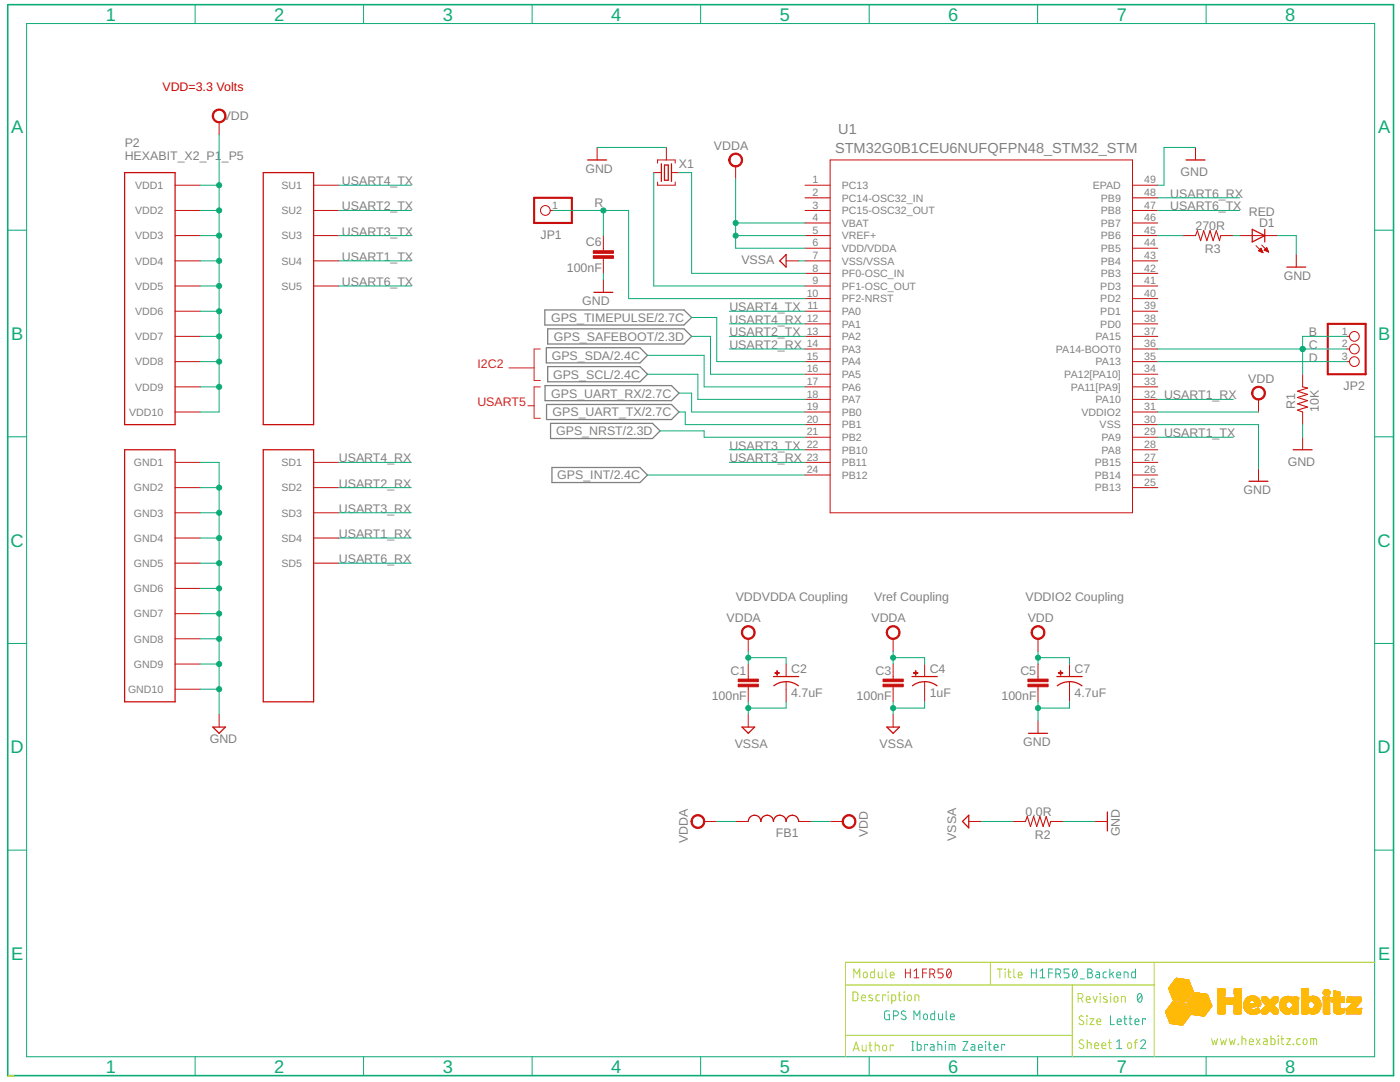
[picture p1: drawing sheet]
<svg xmlns="http://www.w3.org/2000/svg" width="279mm" height="216mm" viewBox="0 0 279 216" stroke-linecap="round" stroke-linejoin="round" font-family="sans-serif">
<defs><g id="words">
<g font-size="3.6" fill="#0dab76">
<text x="21.1" y="4.1">1</text>
<text x="54.7" y="4.1">2</text>
<text x="88.4" y="4.1">3</text>
<text x="122" y="4.1">4</text>
<text x="155.6" y="4.1">5</text>
<text x="189.2" y="4.1">6</text>
<text x="222.9" y="4.1">7</text>
<text x="256.5" y="4.1">8</text>
<text x="2.2" y="26.6">A</text>
<text x="275" y="26.6">A</text>
<text x="2.2" y="67.8">B</text>
<text x="275" y="67.8">B</text>
<text x="2.1" y="109.1">C</text>
<text x="274.9" y="109.1">C</text>
<text x="2.1" y="150.3">D</text>
<text x="274.9" y="150.3">D</text>
<text x="2.2" y="191.5">E</text>
<text x="275" y="191.5">E</text>
<text x="21.1" y="214">1</text>
<text x="54.7" y="214">2</text>
<text x="88.4" y="214">3</text>
<text x="122" y="214">4</text>
<text x="155.6" y="214">5</text>
<text x="189.2" y="214">6</text>
<text x="222.9" y="214">7</text>
<text x="256.5" y="214">8</text>
</g>
<g font-size="2.9" fill="#808080">
<text x="167.3" y="26.7">U1</text>
<text x="166.7" y="30.4">STM32G0B1CEU6NUFQFPN48_STM32_STM</text>
</g>
<text font-size="2.5" fill="#f00" x="32.4" y="18.1">VDD=3.3 Volts</text>
<g font-size="2.5" fill="#808080">
<text x="44.4" y="24">VDD</text>
<text x="24.9" y="29.4">P2</text>
<text x="142.5" y="29.9">VDDA</text>
<text x="24.9" y="31.9">HEXABIT_X2_P1</text>
<text x="44.3" y="31.9">_P5</text>
<text x="116.8" y="34.4">GND</text>
<text x="135.5" y="33.4">X1</text>
<text x="235.6" y="35.1">GND</text>
<text x="68.3" y="42">USART2_TX</text>
<text x="68.3" y="37">USART4_TX</text>
<text x="118.6" y="41.2">R</text>
<text x="233.6" y="42">USART6_TX</text>
<text x="233.6" y="39.5">USART6_RX</text>
<text x="68.3" y="47">USART3_TX</text>
<text x="107.9" y="47.6">JP1</text>
<text x="238.6" y="45.9">270R</text>
<text x="249.2" y="43.1">RED</text>
<text x="251.3" y="45.3">D1</text>
<text x="68.3" y="52">USART1_TX</text>
<text x="116.9" y="49.2">C6</text>
<text x="148" y="52.7">VSSA</text>
<text x="240.5" y="50.6">R3</text>
<text x="68.3" y="57.1">USART6_TX</text>
<text x="113.1" y="54.2">100nF</text>
<text x="256.2" y="55.8">GND</text>
<text x="110" y="64.2">GPS_TIMEPULSE/2.7C</text>
<text x="116.2" y="60.8">GND</text>
<text x="145.6" y="62.1">USART4_TX</text>
<text x="145.6" y="64.6">USART4_RX</text>
<text x="110.1" y="71.8">GPS_SDA/2.4C</text>
<text x="110.5" y="68">GPS_SAFEBOOT/2.3D</text>
<text x="145.6" y="67.1">USART2_TX</text>
<text x="145.6" y="69.6">USART2_RX</text>
<text x="261.2" y="67.1">B</text>
<text x="261.2" y="69.6">C</text>
<text x="110.4" y="75.5">GPS_SCL/2.4C</text>
<text x="249.1" y="76.4">VDD</text>
<text x="261.2" y="72.2">D</text>
<text x="268.1" y="77.8">JP2</text>
<text x="110" y="79.3">GPS_UART_RX/2.7C</text>
<text x="110.3" y="83.1">GPS_UART_TX/2.7C</text>
<text x="232.3" y="79.7">USART1_RX</text>
<text x="258.5" y="81.6" transform="rotate(-90 258.5 81.6)">R1</text>
<text x="263.2" y="82.2" transform="rotate(-90 263.2 82.2)">10K</text>
<text x="111" y="86.9">GPS_NRST/2.3D</text>
<text x="145.6" y="89.8">USART3_TX</text>
<text x="232.3" y="87.2">USART1_TX</text>
<text x="67.6" y="92.3">USART4_RX</text>
<text x="111.2" y="95.7">GPS_INT/2.4C</text>
<text x="145.6" y="92.3">USART3_RX</text>
<text x="257" y="92.9">GND</text>
<text x="67.6" y="97.3">USART2_RX</text>
<text x="248.2" y="98.6">GND</text>
<text x="67.6" y="102.3">USART3_RX</text>
<text x="67.6" y="107.4">USART1_RX</text>
<text x="67.6" y="112.4">USART6_RX</text>
<text x="146.8" y="119.9">VDDVDDA Coupling</text>
<text x="174.5" y="119.9">Vref Coupling</text>
<text x="204.6" y="119.9">VDDIO2 Coupling</text>
<text x="145" y="124.2">VDDA</text>
<text x="173.9" y="124.2">VDDA</text>
<text x="205.1" y="124.2">VDD</text>
<text x="145.8" y="134.6">C1</text>
<text x="157.9" y="134.4">C2</text>
<text x="174.7" y="134.6">C3</text>
<text x="185.5" y="134.4">C4</text>
<text x="203.6" y="134.6">C5</text>
<text x="214.5" y="134.4">C7</text>
<text x="142" y="139.7">100nF</text>
<text x="157.9" y="139.2">4.7uF</text>
<text x="171" y="139.7">100nF</text>
<text x="185.5" y="139.2">1uF</text>
<text x="199.9" y="139.7">100nF</text>
<text x="214.5" y="139.2">4.7uF</text>
<text x="41.9" y="148.2">GND</text>
<text x="146.6" y="149.3">VSSA</text>
<text x="175.5" y="149.3">VSSA</text>
<text x="204.2" y="148.8">GND</text>
<text x="154.9" y="166.9">FB1</text>
<text x="173.2" y="167.1" transform="rotate(-90 173.2 167.1)">VDD</text>
<text x="190.8" y="167.8" transform="rotate(-90 190.8 167.8)">VSSA</text>
<text x="204.6" y="162.8">0.0R</text>
<text x="206.5" y="167.5">R2</text>
<text x="223.5" y="166.9" transform="rotate(-90 223.5 166.9)">GND</text>
<text x="137.3" y="168.3" transform="rotate(-90 137.3 168.3)">VDDA</text>
</g>
<g font-size="2.5" fill="#d62525">
<text x="95.3" y="73.4">I2C2</text>
<text x="95.3" y="81">USART5</text>
</g>
<g font-size="2.1" fill="#808080">
<text x="27" y="37.7">VDD1</text>
<text x="56.2" y="37.7">SU1</text>
<text x="110.2" y="41.6">1</text>
<text x="162.2" y="36.6">1</text>
<text x="162.2" y="39.1">2</text>
<text x="162.2" y="41.6">3</text>
<text x="168" y="37.7">PC13</text>
<text x="168" y="40.2">PC14-OSC32_IN</text>
<text x="218.1" y="37.7">EPAD</text>
<text x="219.7" y="40.2">PB9</text>
<text x="228.3" y="41.6">47</text>
<text x="228.3" y="39.1">48</text>
<text x="228.3" y="36.6">49</text>
<text x="27" y="42.7">VDD2</text>
<text x="27" y="47.8">VDD3</text>
<text x="56.2" y="42.7">SU2</text>
<text x="56.2" y="47.8">SU3</text>
<text x="162.2" y="44.1">4</text>
<text x="162.2" y="46.7">5</text>
<text x="168" y="42.7">PC15-OSC32_OUT</text>
<text x="168" y="45.3">VBAT</text>
<text x="168" y="47.8">VREF+</text>
<text x="219.7" y="47.8">PB6</text>
<text x="219.7" y="45.2">PB7</text>
<text x="219.7" y="42.7">PB8</text>
<text x="228.3" y="46.7">45</text>
<text x="228.3" y="44.1">46</text>
<text x="27" y="52.8">VDD4</text>
<text x="56.2" y="52.8">SU4</text>
<text x="162.2" y="49.2">6</text>
<text x="162.2" y="51.7">7</text>
<text x="168" y="50.3">VDD/VDDA</text>
<text x="168" y="52.8">VSS/VSSA</text>
<text x="219.7" y="52.8">PB4</text>
<text x="219.7" y="50.3">PB5</text>
<text x="228.3" y="51.7">43</text>
<text x="228.3" y="49.2">44</text>
<text x="27" y="57.8">VDD5</text>
<text x="56.2" y="57.8">SU5</text>
<text x="161" y="59.2">10</text>
<text x="162.2" y="54.2">8</text>
<text x="162.2" y="56.7">9</text>
<text x="168" y="55.3">PF0-OSC_IN</text>
<text x="168" y="57.8">PF1-OSC_OUT</text>
<text x="219.6" y="57.8">PD3</text>
<text x="219.7" y="55.3">PB3</text>
<text x="228.3" y="59.2">40</text>
<text x="228.3" y="56.7">41</text>
<text x="228.3" y="54.2">42</text>
<text x="27" y="62.8">VDD6</text>
<text x="161" y="64.3">12</text>
<text x="161.1" y="61.7">11</text>
<text x="168" y="60.3">PF2-NRST</text>
<text x="168" y="62.9">PA0</text>
<text x="168" y="65.4">PA1</text>
<text x="219.6" y="65.4">PD0</text>
<text x="219.6" y="62.8">PD1</text>
<text x="219.6" y="60.3">PD2</text>
<text x="228.3" y="64.3">38</text>
<text x="228.3" y="61.7">39</text>
<text x="27" y="67.9">VDD7</text>
<text x="161" y="66.8">13</text>
<text x="161" y="69.3">14</text>
<text x="161" y="71.8">15</text>
<text x="168" y="67.9">PA2</text>
<text x="168" y="70.4">PA3</text>
<text x="210.7" y="70.4">PA14-BOOT0</text>
<text x="218.6" y="67.9">PA15</text>
<text x="228.3" y="71.8">35</text>
<text x="228.3" y="69.3">36</text>
<text x="228.3" y="66.8">37</text>
<text x="267.8" y="66.8">1</text>
<text x="267.8" y="69.3">2</text>
<text x="267.8" y="71.8">3</text>
<text x="27" y="72.9">VDD8</text>
<text x="27" y="77.9">VDD9</text>
<text x="161" y="74.3">16</text>
<text x="161" y="76.8">17</text>
<text x="168" y="72.9">PA4</text>
<text x="168" y="75.4">PA5</text>
<text x="168" y="77.9">PA6</text>
<text x="212.4" y="75.4">PA12[PA10]</text>
<text x="213.7" y="77.9">PA11[PA9]</text>
<text x="218.6" y="72.9">PA13</text>
<text x="228.3" y="76.8">33</text>
<text x="228.3" y="74.3">34</text>
<text x="25.8" y="83">VDD10</text>
<text x="161" y="79.3">18</text>
<text x="161" y="81.9">19</text>
<text x="168" y="80.5">PA7</text>
<text x="168" y="83">PB0</text>
<text x="215.8" y="83">VDDIO2</text>
<text x="218.6" y="80.4">PA10</text>
<text x="228.3" y="81.9">31</text>
<text x="228.3" y="79.3">32</text>
<text x="161" y="84.4">20</text>
<text x="161" y="86.9">21</text>
<text x="161" y="89.4">22</text>
<text x="168" y="85.5">PB1</text>
<text x="168" y="88">PB2</text>
<text x="219.5" y="85.5">VSS</text>
<text x="219.8" y="88">PA9</text>
<text x="228.3" y="89.4">28</text>
<text x="228.3" y="86.9">29</text>
<text x="228.3" y="84.4">30</text>
<text x="26.7" y="93">GND1</text>
<text x="56.2" y="93">SD1</text>
<text x="161" y="91.9">23</text>
<text x="161" y="94.4">24</text>
<text x="168" y="90.5">PB10</text>
<text x="168" y="93">PB11</text>
<text x="168" y="95.5">PB12</text>
<text x="218.5" y="95.5">PB14</text>
<text x="218.5" y="93">PB15</text>
<text x="219.8" y="90.5">PA8</text>
<text x="228.3" y="94.4">26</text>
<text x="228.3" y="91.9">27</text>
<text x="26.7" y="98">GND2</text>
<text x="56.2" y="98">SD2</text>
<text x="218.5" y="98">PB13</text>
<text x="228.3" y="96.9">25</text>
<text x="26.7" y="103.1">GND3</text>
<text x="56.2" y="103.1">SD3</text>
<text x="26.7" y="108.1">GND4</text>
<text x="26.7" y="113.1">GND5</text>
<text x="56.2" y="108.1">SD4</text>
<text x="56.2" y="113.1">SD5</text>
<text x="26.7" y="118.2">GND6</text>
<text x="26.7" y="123.2">GND7</text>
<text x="26.7" y="128.2">GND8</text>
<text x="26.7" y="133.2">GND9</text>
<text x="25.6" y="138.3">GND10</text>
</g>
</g></defs>
<path d="M108.7 61.8h27.8l1.5 1.6-1.5 1.5h-27.8zM108.8 76.9h25.2l1.5 1.5-1.5 1.5h-25.2zM109 69.4h18.7l1.5 1.5-1.5 1.5h-18.7zM109.3 73.2h18.4l1.5 1.5-1.5 1.5h-18.4zM109.3 65.6h27.2l1.5 1.5-1.5 1.5h-27.2zM109.1 80.7h24.9l1.5 1.5-1.5 1.5h-24.9zM109.9 84.5h20.3l1.5 1.5-1.5 1.5h-20.3zM110.2 93.3h17.5l1.5 1.5-1.5 1.5h-17.5z" fill="none" stroke="#808080" stroke-width=".25"/>
<g fill="none" stroke="#c90d0c" stroke-width=".25">
<path d="M24.9 34.4h10v50.3h-10zM52.5 34.4h10.1v50.3h-10.1zM117.3 31.9h3.8M132 32.7v3.5M132.6 32.9h.8v3.1h-.8zM134 32.7v3.5M236.7 31.9h3.8M118.5 58.3h3.8M156.9 50.8v2.5l-1.3-1.3zM249.9 45.8l2.5 1.2-2.5 1.3zM252.4 45.8v2.5M256.8 53.3h3.8"/>
<path d="M24.9 89.7h10v50.3h-10zM52.5 89.7h10.1v50.3h-10.1zM249.3 96h3.7M258.1 89.7h3.8M154.4 135h5M154.4 136.8a4 4 0 0 1 4.9 0M182 135h5M182.1 136.8a4 4 0 0 1 4.9 0M210.9 135h5.1M211 136.8a4 4 0 0 1 4.9 0M42.5 145.1h2.5l-1.3 1.2zM148.1 145.1h2.5l-1.3 1.2z"/>
<path d="M177 145.1h2.5l-1.3 1.2zM205.3 146.3h3.7M149.3 163.9a1.26 1.26 0 0 1 1.3-1.2 1.26 1.26 0 0 1 1.2 1.2 1.26 1.26 0 0 1 1.3-1.2 1.26 1.26 0 0 1 1.3 1.2 1.26 1.26 0 0 1 1.2-1.2 1.26 1.26 0 0 1 1.3 1.2 1.25 1.25 0 0 1 1.2-1.2 1.25 1.25 0 0 1 1.3 1.2M193.3 162.7v2.5l-1.2-1.3zM221 162v3.8"/>
</g>
<g fill="none" stroke="#c90d0c" stroke-width=".2">
<path d="M34.9 37h5.1M43.7 24.4v2.5M62.6 37h5M119.2 29.4v2.5M130.5 34.4h1.5M131.2 36.3v.7h3.5v-.7M131.2 32.6v-.7h3.5v.7M133 29.4v2.5M134 34.4h1.5M146.8 33.2v2.5M160.7 37h5M160.7 39.5h5"/>
<path d="M165.7 31.9h60.3v70.4h-60.3zM226 37h5.1M226 39.5h5.1M238.6 29.4v2.5M34.9 42h5.1M34.9 47h5.1M34.9 52h5.1M34.9 57.1h5.1M62.6 42h5M62.6 47h5M62.6 52h5M62.6 57.1h5"/>
<path d="M109.8 42h.6M120.4 47v3M120.4 51.5v3M120.4 55.8v2.5M156.9 52h2.5M160.7 42h5M160.7 47h5M160.7 52h5M160.7 57.1h5M160.7 44.5h5M160.7 49.5h5M160.7 54.5h5"/>
<path d="M160.7 59.6h5M226 42h5.1M226 47h5.1M226 52h5.1M226 57.1h5.1M226 44.5h5.1M226 49.5h5.1M226 54.5h5.1M226 59.6h5.1M236.1 47h2.5M243.6 47h2.5M247.4 47h7.5"/>
<path d="M250.7 49l1.4 1.4M251.2 50l.5-.5 .4 .9zM251.2 50h.7M251.3 50.1h.6M251.4 49.8h.4M251.5 49.7h.3M251.6 50.2h.3M251.6 49.6h.1M251.8 48.9l1.4 1.4M251.8 50.3h.2M252.3 49.8h.7M252.4 50h.6"/>
<path d="M252.5 49.7h.4M252.6 49.6h.3M252.7 50.1h.4M252.7 49.5h.1M252.8 49.4l.4 .9-.9-.4zM253 50.2h.1M258.7 50.8v2.5M34.9 62.1h5.1M34.9 67.1h5.1M34.9 72.2h5.1M34.9 77.2h5.1M160.7 62.1h5"/>
<path d="M160.7 67.1h5M160.7 72.2h5M160.7 77.2h5M160.7 69.6h5M160.7 64.6h5M160.7 74.7h5M160.7 79.7h5M226 62.1h5.1M226 67.1h5.1M226 72.2h5.1M226 77.2h5.1M226 69.6h5.1"/>
<path d="M226 64.6h5.1M226 74.7h5.1M226 79.7h5.1M251.2 79.7v2.5M260 74.7v2.5M268.8 67.1h.5M268.8 72.2h.5M268.8 69.6h.5M34.9 97.3h5.1M34.9 92.3h5.1M34.9 82.2h5.1M62.6 97.3h5"/>
<path d="M62.6 92.3h5M160.7 92.3h5M160.7 82.2h5M160.7 84.7h5M160.7 87.2h5M160.7 89.7h5M160.7 94.8h5M226 97.3h5.1M226 92.3h5.1M226 82.2h5.1M226 84.7h5.1M226 87.2h5.1"/>
<path d="M226 89.7h5.1M226 94.8h5.1M251.2 93.5v2.5M260 82.2v2.5M260 87.2v2.5M34.9 102.3h5.1M34.9 107.4h5.1M34.9 112.4h5.1M34.9 117.4h5.1M62.6 102.3h5M62.6 107.4h5M62.6 112.4h5"/>
<path d="M34.9 122.4h5.1M34.9 127.5h5.1M34.9 132.5h5.1M34.9 137.5h5.1M149.3 127.5v2.5M149.3 132.5v3M149.3 137v3M156.9 132.5v2.5M156.9 136v4M178.2 127.5v2.5M178.2 132.5v3M178.2 137v3"/>
<path d="M184.5 132.5v2.5M184.5 136v4M207.2 127.5v2.5M207.2 132.5v3M207.2 137v3M213.4 132.5v2.5M213.4 136v4M43.7 142.6v2.5M149.3 142.6v2.5M178.2 142.6v2.5M207.2 143.8v2.5M140.5 163.9h2.5"/>
<path d="M146.8 163.9h2.5M159.4 163.9h2.5M165.7 163.9h2.5M193.3 163.9h2.6M202.1 163.9h2.5M209.7 163.9h2.5M218.5 163.9h2.5"/>
<circle cx="108.8" cy="42" r=".97"/>
<circle cx="270.3" cy="69.6" r=".97"/>
<circle cx="270.3" cy="72.2" r=".97"/>
<circle cx="270.3" cy="67.1" r=".97"/>
</g>
<g fill="#c90d0c" stroke="#c90d0c" stroke-width=".2">
<path d="M42.7 22.2a1.38 1.38 0 0 1 2.2 .2 1.38 1.38 0 0 1-.8 2.1 1.38 1.38 0 0 1-1.7-1.4h.2a1.13 1.13 0 0 1 1.6-1 1.13 1.13 0 0 1 .3 1.9 1.13 1.13 0 0 1-1.8-.6l-.1-.3h-.2z" fill-rule="evenodd"/>
<path d="M250.1 77.5a1.39 1.39 0 0 1 2.2 .2 1.39 1.39 0 0 1-.7 2.1 1.39 1.39 0 0 1-1.8-1.4h.2a1.13 1.13 0 0 1 1.7-.9 1.13 1.13 0 0 1 .1 1.9 1.13 1.13 0 0 1-1.7-.7l-.1-.3h-.2z" fill-rule="evenodd"/>
<path d="M145.8 31a1.38 1.38 0 0 1 2.2 .2 1.38 1.38 0 0 1-.8 2.1 1.38 1.38 0 0 1-1.8-1.4h.3a1.12 1.12 0 0 1 1.6-1 1.12 1.12 0 0 1 .2 1.9 1.12 1.12 0 0 1-1.8-.6v-.3h-.3z" fill-rule="evenodd"/>
<path d="M148.3 125.3a1.38 1.38 0 0 1 2.2 .2 1.38 1.38 0 0 1-.8 2 1.38 1.38 0 0 1-1.7-1.3h.2a1.13 1.13 0 0 1 1.7-.9 1.13 1.13 0 0 1 .1 1.9 1.13 1.13 0 0 1-1.8-.7v-.3h-.2z" fill-rule="evenodd"/>
<path d="M177.2 125.3a1.38 1.38 0 0 1 2.2 .2 1.38 1.38 0 0 1-.8 2 1.38 1.38 0 0 1-1.7-1.3h.2a1.13 1.13 0 0 1 1.7-.9 1.13 1.13 0 0 1 .1 1.9 1.13 1.13 0 0 1-1.8-.7v-.3h-.2z" fill-rule="evenodd"/>
<path d="M206.2 125.3a1.38 1.38 0 0 1 2.1 .2 1.38 1.38 0 0 1-.8 2 1.38 1.38 0 0 1-1.7-1.3h.2a1.13 1.13 0 0 1 1.7-.9 1.13 1.13 0 0 1 .1 1.9 1.13 1.13 0 0 1-1.7-.7l-.1-.3h-.2z" fill-rule="evenodd"/>
<path d="M138.3 163a1.38 1.38 0 0 1 2.2 .2 1.38 1.38 0 0 1-.8 2 1.38 1.38 0 0 1-1.8-1.3h.3a1.13 1.13 0 0 1 1.6-.9 1.13 1.13 0 0 1 .2 1.9 1.13 1.13 0 0 1-1.8-.7v-.3h-.3z" fill-rule="evenodd"/>
<path d="M168.4 163a1.38 1.38 0 0 1 2.2 .2 1.38 1.38 0 0 1-.8 2.1 1.38 1.38 0 0 1-1.7-1.4h.2a1.14 1.14 0 0 1 1.6-1 1.14 1.14 0 0 1 .3 1.9 1.14 1.14 0 0 1-1.8-.6l-.1-.3h-.2z" fill-rule="evenodd"/>
</g>
<path d="M106.6 39.5h7.5v5h-7.5zM265 64.6h7.5v10.1h-7.5z" fill="none" stroke="#c90d0c" stroke-width=".42"/>
<path d="M238.6 47l.4-1 .6 2 .6-2 .7 2 .6-2 .6 2 .6-2 .7 2 .2-1M260 77.2l1 .2-2 .7 2 .6-2 .6 2 .6-2 .7 2 .6-2 .6 1 .4M204.6 163.9l.4-1 .7 2 .6-2 .6 2 .6-2 .7 2 .6-2 .6 2 .3-1" fill="none" stroke="#c90d0c" stroke-width=".21"/>
<g fill="#c90d0c" stroke="#c90d0c" stroke-width=".2">
<path d="M118.4 51h4v.5h-4z"/>
<path d="M118.4 50h4v.5h-4z"/>
<path d="M147.3 136.5h4v.5h-4z"/>
<path d="M147.3 135.5h4v.5h-4z"/>
<path d="M176.2 136.5h4.1v.5h-4.1z"/>
<path d="M176.2 135.5h4.1v.5h-4.1z"/>
<path d="M205.1 136.5h4.1v.5h-4.1z"/>
<path d="M205.1 135.5h4.1v.5h-4.1z"/>
<path d="M154.6 134.2h.9v.1h-.9z"/>
<path d="M155 133.8h.2v.9h-.2z"/>
<path d="M182.3 134.2h.9v.1h-.9z"/>
<path d="M182.7 133.8h.1v.9h-.1z"/>
<path d="M211.2 134.2h.9v.1h-.9z"/>
<path d="M211.6 133.8h.1v.9h-.1z"/>
</g>
<path d="M1.5 .9h276.6v213.7h-276.6z" fill="none" stroke="#0dab76" stroke-width=".32"/>
<g fill="none" stroke="#0dab76" stroke-width=".2">
<path d="M5.3 4.7h269v206.2h-269zM38.9 .9v3.8M72.6 .9v3.8M106.2 .9v3.8M139.8 .9v3.8M173.5 .9v3.8M207.1 .9v3.8M240.7 .9v3.8M40 37h3.7M43.7 26.9v55.3h-3.7M67.6 37h14.5M119.2 29.4h13.8"/>
<path d="M130.5 34.4v22.7h30.2M135.5 34.4h2.5v20.1h22.7M146.8 35.7v13.8h13.9M231.1 39.5h16.3M238.6 29.4h-6.3v7.6h-1.2M1.5 45.9h3.8M40 42h3.7M40 47h3.7M40 52h3.7M40 57.1h3.7M67.6 42h14.5M67.6 47h14.5"/>
<path d="M67.6 52h14.5M67.6 57.1h14.5M110.4 42h15.1v17.6h35.2M120.4 42v5M120.4 54.5v1.3M146.8 47h13.9M146.8 44.5h13.9M159.4 52h1.3M231.1 42h16.3M231.1 47h5M246.1 47h1.3M254.9 47h3.8v3.8"/>
<path d="M274.3 45.9h3.8M40 62.1h3.7M40 67.1h3.7M40 72.2h3.7M40 77.2h3.7M129.2 70.9h11.3v6.3h20.2M129.2 74.7h10.1v5h21.4M135.5 78.4h2.5v3.8h22.7M138 67.1h3.8v7.6h18.9M138 63.4h5v8.8h17.7M145.6 62.1h15.1M145.6 67.1h15.1"/>
<path d="M145.6 69.6h15.1M145.6 64.6h15.1M231.1 72.2h37.7M231.1 69.6h37.7M231.1 79.7h15M268.8 67.1h-8.8v7.6M1.5 87.2h3.8M40 92.3h3.7v50.3M40 97.3h3.7M67.6 92.3h14.5M67.6 97.3h14.5M129.2 94.8h31.5"/>
<path d="M131.7 86h8.8v1.2h20.2M135.5 82.2h1.3v2.5h23.9M145.6 92.3h15.1M145.6 89.7h15.1M231.1 82.2h20.1M231.1 84.7h20.1v8.8M231.1 87.2h15M260 84.7v2.5M274.3 87.2h3.8M40 117.4h3.7M40 112.4h3.7M40 107.4h3.7"/>
<path d="M40 102.3h3.7M67.6 112.4h14.5M67.6 107.4h14.5M67.6 102.3h14.5M1.5 128.4h3.8M40 137.5h3.7M40 132.5h3.7M40 127.5h3.7M40 122.4h3.7M149.3 131.2h7.6v1.3M149.3 130v2.5M178.2 131.2h6.3v1.3"/>
<path d="M178.2 130v2.5M207.2 130v2.5M207.2 131.2h6.2v1.3M274.3 128.4h3.8M149.3 140v2.6M156.9 140v1.3h-7.6M178.2 140v2.6M184.5 140v1.3h-6.3M207.2 140v3.8M213.4 140v1.3h-6.2M1.5 169.6h3.8M143 163.9h3.8"/>
<path d="M161.9 163.9h3.8M195.9 163.9h6.2M212.2 163.9h6.3M274.3 169.6h3.8M38.9 210.9v3.7M72.6 210.9v3.7M106.2 210.9v3.7M139.8 210.9v3.7M173.5 210.9v3.7M207.1 210.9v3.7M240.7 210.9v3.7"/>
</g>
<g fill="#0dab76" stroke="#0dab76" stroke-width=".2">
<circle cx="43.7" cy="37" r=".51"/>
<circle cx="43.7" cy="42" r=".51"/>
<circle cx="43.7" cy="47" r=".51"/>
<circle cx="43.7" cy="52" r=".51"/>
<circle cx="43.7" cy="57.1" r=".51"/>
<circle cx="43.7" cy="62.1" r=".51"/>
<circle cx="43.7" cy="67.1" r=".51"/>
<circle cx="43.7" cy="72.2" r=".51"/>
<circle cx="43.7" cy="77.2" r=".51"/>
<circle cx="207.2" cy="131.2" r=".51"/>
<circle cx="43.7" cy="137.5" r=".51"/>
<circle cx="43.7" cy="132.5" r=".51"/>
<circle cx="43.7" cy="127.5" r=".51"/>
<circle cx="43.7" cy="122.4" r=".51"/>
<circle cx="43.7" cy="117.4" r=".51"/>
<circle cx="43.7" cy="112.4" r=".51"/>
<circle cx="43.7" cy="107.4" r=".51"/>
<circle cx="43.7" cy="102.3" r=".51"/>
<circle cx="43.7" cy="97.3" r=".51"/>
<circle cx="207.2" cy="141.3" r=".51"/>
<circle cx="149.3" cy="131.2" r=".51"/>
<circle cx="178.2" cy="131.2" r=".51"/>
<circle cx="146.8" cy="47" r=".51"/>
<circle cx="146.8" cy="44.5" r=".51"/>
<circle cx="149.3" cy="141.3" r=".51"/>
<circle cx="178.2" cy="141.3" r=".51"/>
<circle cx="120.4" cy="42" r=".51"/>
<circle cx="260" cy="69.6" r=".51"/>
</g>
<g fill="none" stroke="#afd134" stroke-width=".2">
<path d="M168.7 196.5h61.6M170.2 197.9l.7 .1 .3 .3v1.1l-.3 .3h-.7zM170.4 195.1v-1.7l.6 .9 .6-.9v1.7M171.9 199.1h.8a.41 .41 0 0 0-.3-.5 .41 .41 0 0 0-.5 .3l.1 .7 .7 .1M172.4 194.1l.3-.1 .3 .1 .1 .6a.39 .39 0 0 1-.4 .4 .39 .39 0 0 1-.4-.4zM174.1 198.6l-.6-.1-.1 .3 .7 .5v.3l-.2 .1-.5-.1M174.5 193.4v1.7h-.6l-.2-.3 .1-.7 .1-.1h.6M175.3 194v.9l.3 .2h.5v-1.1M175.5 198.5h-.5l-.2 .3 .1 .8 .6 .1M176.7 198.7v-.2h-.6v1.2M176.8 193.4v1.4l.3 .3M177.2 197.9l.1 .1z"/>
<path d="M177.2 198.5v1.2M177.7 194.5h.8a.41 .41 0 0 0-.3-.5 .41 .41 0 0 0-.5 .3l.1 .7 .7 .1M178 199.7h.6l.1-.2 .1-.7-.2-.2-.6-.1v1.8M179.3 198.5h.6M179.5 197.9v1.6l.4 .2M180.4 197.9l.1 .1zM180.5 198.5v1.2M181.2 198.6l.3-.1 .3 .1 .1 .7a.39 .39 0 0 1-.4 .4 .39 .39 0 0 1-.4-.4zM182.6 199.7v-1.2l.7 .2 .1 1M197.7 192v4.5M199.1 193.4h.9M199.5 193.4v1.7"/>
<path d="M200.6 193.4v.1zM200.6 194v1.1M201.1 194h.6M201.3 193.4v1.5l.4 .2M202.3 193.4v1.4l.3 .3M203.2 194.5h.8a.41 .41 0 0 0-.3-.5 .41 .41 0 0 0-.5 .3l.1 .7 .7 .1M214 196.5v14.4M215.2 199.2h.4a.49 .49 0 0 0 .5-.5 .49 .49 0 0 0-.5-.5h-.4v1.8M215.7 199.2l.4 .8M216.8 199.4h.8a.41 .41 0 0 0-.3-.5 .41 .41 0 0 0-.5 .3l.1 .7 .7 .1M218.2 198.8l.4 1.2 .3-1.2M219.5 198.2l.1 .1z"/>
<path d="M219.6 198.8v1.2M220.9 198.9l-.4-.1-.3 .2 .1 .2 .6 .4 .1 .3-.3 .1-.5-.1M221.6 198.2l.1 .1zM221.7 198.8v1.2M222.4 198.9l.3-.1a.66 .66 0 0 1 .2 1.2h-.4l-.2-.3zM230.3 192v18.9M274.3 192h-105.6v18.9M168.7 206.6h45.3M170.3 209.7l.6-1.8 .5 1.8M170.4 209.3h.9M172.1 208.5v1l.3 .2h.4v-1.2M173.4 208.5h.6"/>
<path d="M173.6 207.9l.1 1.6 .3 .2M174.7 208.5l.7 .2 .1 1M174.7 207.9v1.8M176.3 208.6l.3-.1 .2 .1 .1 .7a.39 .39 0 0 1-.4 .4 .39 .39 0 0 1-.4-.4zM178.2 208.7v-.2h-.5v1.2M216.2 202.8l-.2-.1a.41 .41 0 0 0-.6 .2 .41 .41 0 0 0 .2 .5l.5 .3a.42 .42 0 0 1 .2 .6 .42 .42 0 0 1-.6 .1l-.4-.2M216.2 207.6a.43 .43 0 0 0-.6-.1 .43 .43 0 0 0-.1 .6l.6 .4a.41 .41 0 0 1 .1 .6 .41 .41 0 0 1-.5 .1l-.4-.2M216.9 202.7l.1 .1zM216.9 203.3v1.1M217 208l.7 .2 .1 1M217 207.5v1.7M217.5 203.3h.8l-.8 1.1h.8"/>
<path d="M218.5 208.6h.7a.41 .41 0 0 0-.2-.5 .41 .41 0 0 0-.5 .3v.7l.7 .1M218.9 203.9h.8a.41 .41 0 0 0-.3-.6 .41 .41 0 0 0-.5 .4l.1 .7h.7M219.9 208.6h.8a.41 .41 0 0 0-.3-.5 .41 .41 0 0 0-.5 .3l.1 .7 .7 .1M221.2 208h.6M221.4 207.5v1.5l.4 .2M223.8 200v-1.2l.8 .2v1M225.1 208.2l.3-.2 .3 .2 .1 .6a.39 .39 0 0 1-.4 .4 .39 .39 0 0 1-.4-.4zM226.4 208h.6M227 207.5l-.4 .1v1.6M241.8 207.3l.3 1.1 .3-.7 .3 .7 .3-1.1M243.6 207.3l.3 1.1 .3-.7 .3 .7 .3-1.1M245.3 207.3l.3 1.1 .3-.7 .3 .7 .3-1.1"/>
<path d="M247.1 208.3l.1 .1zM247.9 207.3l.7 .1v1M247.9 206.7v1.7M249.3 207.9h.8a.41 .41 0 0 0-.3-.6 .41 .41 0 0 0-.5 .4l.1 .7h.7M250.7 207.3l.8 1.1M251.5 207.3l-.8 1.1M252.2 207.3h.4l.3 .2v.9l-.7-.1-.1-.3 .2-.2h.6M253.7 206.7v1.7h.6l.1-.2v-.7l-.3-.2h-.4M255.1 206.7v.1zM255.1 207.3v1.1M255.6 207.3h.6M255.8 206.7v1.6l.4 .1"/>
<path d="M256.8 207.3h.7l-.7 1.1h.7M258.1 208.3l.1 .1zM259.5 207.3h-.5l-.2 .3 .1 .8h.6M260.2 207.4l.3-.1a.66 .66 0 0 1 .4 .5 .66 .66 0 0 1-.3 .6h-.3l-.2-.2zM261.6 208.4v-1.1l1.1 .1 .1 1M262.2 207.3v1.1"/>
</g>
<g fill="none" stroke="#0696d7" stroke-width=".2">
<path d="M205.8 193.4v1.7M205.8 194.1h1M206.8 193.4v1.7M207.6 193.8l.4-.4v1.7M207.6 195.1h.9M209.3 194.1h.8M210.1 193.4h-.8v1.7M210.7 194.3h.5a.49 .49 0 0 0 .5-.5 .49 .49 0 0 0-.5-.4h-.5v1.7M211.3 194.3l.4 .8M213.3 193.4h-.9v.7h.6a.5 .5 0 0 1 .3 .5 .5 .5 0 0 1-.3 .5h-.6M214.2 193.5l.3-.1a1.04 1.04 0 0 1 0 1.7 1.08 1.08 0 0 1-.3-1.6zM214.9 193.8l-.8 .9"/>
<path d="M215.6 195.3h.8M217.1 193.4h.5a.39 .39 0 0 1 .4 .3 .39 .39 0 0 1-.4 .4 .49 .49 0 0 1 .5 .5 .49 .49 0 0 1-.5 .5h-.5zM217.1 194.1h.5M218.8 194h.4l.2 .2v.9h-.6l-.1-.2v-.3l.7-.2M220.8 194h-.5l-.1 .2v.8l.6 .1M221.5 193.4v1.7M221.8 194.3l.5 .8M222.3 194l-.8 .5M222.9 194.5h.7a.41 .41 0 0 0-.2-.5 .41 .41 0 0 0-.5 .3v.7l.7 .1M224.3 195.1v-1.1l.8 .1v1M226.6 193.4v1.7h-.6l-.2-.3v-.7l.2-.1h.6M227.2 198.4l.3-.2a1.04 1.04 0 0 1 0 1.8 1.13 1.13 0 0 1-.3-1.6z"/>
<path d="M227.8 198.6l-.7 1M177.5 201.7h-.7l-.2 .3v1.2l.2 .2 .7 .1v-1h-.3M178.3 202.7h.5a.49 .49 0 0 0 .5-.5 .49 .49 0 0 0-.5-.5h-.5v1.8M180.7 201.9a.44 .44 0 0 0-.6-.1 .44 .44 0 0 0 0 .6l.5 .3a.44 .44 0 0 1 .1 .7 .44 .44 0 0 1-.7-.1l-.1-.1M182 209.6h.4M182 207.8h.4M182.2 207.8v1.8M182.4 203.5v-1.8l.6 1 .6-1v1.8M183 207.8v1.8l.7-.1 .1-.2v-.7l-.2-.2h-.6M184.4 202.4l.3-.1 .3 .1 .1 .7a.39 .39 0 0 1-.4 .4 .39 .39 0 0 1-.4-.4zM185.1 208.6v-.2h-.6v1.2M185.7 208.4h.5l.2 .3v.9l-.6-.1-.2-.2 .1-.3 .7-.1"/>
<path d="M186.5 201.7v1.8h-.6l-.2-.3 .1-.7 .1-.2h.6M187.2 208.4l.7 .2 .1 1M187.2 207.8v1.8M187.3 202.3v1l.3 .2h.5v-1.2M188.6 207.8l.1 .1zM188.7 208.4v1.2M188.8 201.7v1.5l.3 .3M189.4 209.6v-1.2l1.1 .1 .1 1.1M189.7 202.9h.8a.41 .41 0 0 0-.3-.6 .41 .41 0 0 0-.5 .4l.1 .7 .7 .1M190 208.4v1.2M192.2 207.8h.9l-.9 1.8h.9M193.8 208.4h.6l.1 .3v.9l-.5-.1-.2-.2v-.3l.7-.1"/>
<path d="M195.3 209h.7a.4 .4 0 0 0-.2-.6 .4 .4 0 0 0-.5 .4v.7l.7 .1M196.6 207.8l.1 .1zM196.7 208.4v1.2M197.2 208.4h.6M197.4 207.8v1.6l.4 .2M198.4 209h.8a.41 .41 0 0 0-.3-.6 .41 .41 0 0 0-.5 .4l.1 .7 .7 .1M200.5 208.6v-.2h-.6v1.2M221.6 202.7v1.7h.8M222.9 207.9l.5-.4v1.7M222.9 209.2h.9M223 203.9h.8a.41 .41 0 0 0-.3-.6 .41 .41 0 0 0-.5 .4l.1 .7h.7M224.3 203.3h.6"/>
<path d="M224.5 202.7v1.6l.4 .1M225.3 203.3h.6M225.5 202.7l.1 1.6 .3 .1M226.5 203.9h.8a.4 .4 0 0 0-.3-.6 .4 .4 0 0 0-.5 .4l.1 .7h.7M227.6 207.9a.48 .48 0 0 1 .7-.4 .48 .48 0 0 1 .2 .8l-.9 .9h1M228.6 203.5v-.2h-.6v1.1"/>
</g>
<g fill="none" stroke="#d62525" stroke-width=".2">
<path d="M101.6 73.4h5M107.8 77.2h-1.2v6.3h1.2M107.8 69.6h-1.2v6.3h1.2M105.3 81h1.3M180.7 193.4v1.7M180.7 194.1h1M181.7 193.4v1.7M182.4 193.8l.5-.4v1.7M182.4 195.1h1M184.1 194.1h.8M184.9 193.4h-.8v1.7M185.6 194.3h.5a.49 .49 0 0 0 .4-.5 .49 .49 0 0 0-.4-.4h-.5v1.7"/>
<path d="M186.2 194.3l.4 .8M188.2 193.4h-1v.7h.6a.49 .49 0 0 1 .4 .5 .49 .49 0 0 1-.4 .5h-.6M189.1 193.5l.3-.1a1.04 1.04 0 0 1 0 1.7 1.08 1.08 0 0 1-.3-1.6zM189.8 193.8l-.8 .9"/>
</g>
<g fill="#ffba08" stroke="#ffba08" stroke-width=".2">
<path d="M235.8 204.5l.3 .1z"/>
<path d="M235.6 204.5h.5z"/>
<path d="M235.4 204.4l.7 .1z"/>
<path d="M235.2 204.4l.9 .1z"/>
<path d="M235 204.4h1.1z"/>
<path d="M234.8 204.4h1.4z"/>
<path d="M234.6 204.3l1.6 .1z"/>
<path d="M234.4 204.3l1.8 .1z"/>
<path d="M234.3 204.3h1.9z"/>
<path d="M234.1 204.3h2.1z"/>
<path d="M233.9 204.3h2.3z"/>
<path d="M233.7 204.2l2.6 .1z"/>
<path d="M233.5 204.2h2.8z"/>
<path d="M233.5 204.1l2.8 .1z"/>
<path d="M233.5 204.1h2.8z"/>
<path d="M233.5 204l2.9 .1z"/>
<path d="M233.4 204l3 .1z"/>
<path d="M233.4 204h3z"/>
<path d="M233.4 203.9l3.1 .1z"/>
<path d="M233.4 203.9h3.1z"/>
<path d="M233.4 203.8l3.2 .1z"/>
<path d="M233.4 203.8h3.2z"/>
<path d="M233.3 203.8h3.3z"/>
<path d="M233.3 203.7l3.3 .1z"/>
<path d="M233.3 203.7l3.4 .1z"/>
<path d="M233.3 203.7h3.4z"/>
<path d="M233.3 203.6l3.4 .1z"/>
<path d="M233.3 203.6h3.4z"/>
<path d="M233.3 203.5l3.5 .1z"/>
<path d="M233.2 203.5l3.6 .1z"/>
<path d="M233.2 203.5h3.6z"/>
<path d="M233.3 203.5h3.5z"/>
<path d="M233.2 203.5h3.7z"/>
<path d="M233.2 203.4l3.7 .1z"/>
<path d="M233.2 203.4h3.7z"/>
<path d="M233.2 203.3l3.7 .1z"/>
<path d="M233.2 203.3h3.7z"/>
<path d="M233.2 203.3h3.8z"/>
<path d="M233.1 203.2l3.9 .1z"/>
<path d="M233.2 203.2l3.8 .1z"/>
<path d="M233.1 203.2h3.9z"/>
<path d="M233.1 203.1l4 .1z"/>
<path d="M233.1 203.1h4z"/>
<path d="M233 203l4.2 .1z"/>
<path d="M233 203h4.2z"/>
<path d="M233 202.9l4.2 .1z"/>
<path d="M233 202.9h4.2z"/>
<path d="M233 202.9h4.3z"/>
<path d="M233 202.8l4.3 .1z"/>
<path d="M233 202.8h4.3z"/>
<path d="M232.9 202.7l4.5 .1z"/>
<path d="M240.3 202.7l.1 .1z"/>
<path d="M232.9 202.7h4.5z"/>
<path d="M240.1 202.7h.3z"/>
<path d="M239.9 202.7h.5z"/>
<path d="M232.9 202.6l4.5 .1z"/>
<path d="M239.7 202.6l.7 .1z"/>
<path d="M239.5 202.6l1 .1z"/>
<path d="M232.9 202.6h4.6z"/>
<path d="M239.3 202.6h1.2z"/>
<path d="M239.1 202.6h1.4z"/>
<path d="M232.9 202.5l4.6 .1z"/>
<path d="M238.9 202.5l1.6 .1z"/>
<path d="M238.7 202.5l1.8 .1z"/>
<path d="M232.9 202.5h4.6z"/>
<path d="M238.5 202.5h2z"/>
<path d="M232.8 202.5h4.7z"/>
<path d="M238.4 202.5h2.2z"/>
<path d="M232.8 202.4l4.7 .1z"/>
<path d="M238.2 202.4l2.4 .1z"/>
<path d="M238 202.4l2.6 .1z"/>
<path d="M232.8 202.4h4.7z"/>
<path d="M237.8 202.4h2.8z"/>
<path d="M232.8 202.4h4.6z"/>
<path d="M250 202.4h.2z"/>
<path d="M232.8 202.3l4.6 .1z"/>
<path d="M237.8 202.3l2.9 .1z"/>
<path d="M249.7 202.3l.8 .1z"/>
<path d="M256.8 202.3l.3 .1z"/>
<path d="M249.6 202.3l1.1 .1z"/>
<path d="M256.6 202.3l.6 .1z"/>
<path d="M266.9 202.3l.5 .1z"/>
<path d="M232.8 202.3h4.6z"/>
<path d="M237.8 202.3h2.9z"/>
<path d="M249.5 202.3h1.3z"/>
<path d="M252.2 202.3h.4z"/>
<path d="M254.4 202.3h.3z"/>
<path d="M256.6 202.3h.7z"/>
<path d="M258 202.3h.6z"/>
<path d="M261.8 202.3h.5z"/>
<path d="M266.8 202.3h.8z"/>
<path d="M268.7 202.3h.3z"/>
<path d="M271.1 202.3h.4z"/>
<path d="M243.1 202.3h1.3z"/>
<path d="M246.4 202.3h1.2z"/>
<path d="M249.4 202.3h1.5z"/>
<path d="M252 202.3h.8z"/>
<path d="M254.1 202.3h.9z"/>
<path d="M256.5 202.3h.9z"/>
<path d="M258 202.3h1z"/>
<path d="M259.8 202.3h1.1z"/>
<path d="M261.6 202.3h.8z"/>
<path d="M264.2 202.3h1.1z"/>
<path d="M266.7 202.3h1z"/>
<path d="M268.7 202.3h.6z"/>
<path d="M270.9 202.3h.6z"/>
<path d="M232.7 202.2l4.7 .1z"/>
<path d="M237.8 202.2l2.9 .1z"/>
<path d="M243.1 202.2l1.3 .1z"/>
<path d="M246.3 202.2l1.4 .1z"/>
<path d="M249.3 202.2l1.6 .1z"/>
<path d="M251.9 202.2l1 .1z"/>
<path d="M254.1 202.2l1 .1z"/>
<path d="M256.4 202.2l1 .1z"/>
<path d="M258 202.2l1.1 .1z"/>
<path d="M259.8 202.2l1.2 .1z"/>
<path d="M261.6 202.2l.9 .1z"/>
<path d="M264.1 202.2l1.3 .1z"/>
<path d="M266.6 202.2l1.2 .1z"/>
<path d="M268.7 202.2l2.9 .1z"/>
<path d="M243.1 202.2l1.4 .1z"/>
<path d="M249.3 202.2l1.7 .1z"/>
<path d="M256.3 202.2l1.2 .1z"/>
<path d="M261.5 202.2l1.1 .1z"/>
<path d="M264.1 202.2l1.2 .1z"/>
<path d="M266.6 202.2l1.3 .1z"/>
<path d="M232.7 202.2h4.7z"/>
<path d="M237.8 202.2h3z"/>
<path d="M243 202.2h1.5z"/>
<path d="M246.3 202.2h1.4z"/>
<path d="M249.2 202.2h1.8z"/>
<path d="M251.8 202.2h1.1z"/>
<path d="M254 202.2h1.1z"/>
<path d="M256.3 202.2h1.2z"/>
<path d="M258 202.2h1.1z"/>
<path d="M259.8 202.2h1.2z"/>
<path d="M261.5 202.2h1.1z"/>
<path d="M264.1 202.2h1.2z"/>
<path d="M266.5 202.2h1.5z"/>
<path d="M268.7 202.2h2.9z"/>
<path d="M249.2 202.2h1.9z"/>
<path d="M256.2 202.2h1.3z"/>
<path d="M261.4 202.2h1.3z"/>
<path d="M264.1 202.2h1.3z"/>
<path d="M232.7 202.1l4.7 .1z"/>
<path d="M237.7 202.1l3.1 .1z"/>
<path d="M243 202.1l1.5 .1z"/>
<path d="M246.3 202.1l1.4 .1z"/>
<path d="M249.1 202.1l2 .1z"/>
<path d="M251.8 202.1l1.1 .1z"/>
<path d="M254 202.1l1.1 .1z"/>
<path d="M256.2 202.1l1.4 .1z"/>
<path d="M258 202.1l1.1 .1z"/>
<path d="M259.8 202.1l1.2 .1z"/>
<path d="M261.3 202.1l1.4 .1z"/>
<path d="M264.1 202.1l1.3 .1z"/>
<path d="M266.4 202.1l1.7 .1z"/>
<path d="M268.7 202.1l2.9 .1z"/>
<path d="M249.1 202.1l2.1 .1z"/>
<path d="M261.3 202.1l1.5 .1z"/>
<path d="M232.7 202.1h4.7z"/>
<path d="M237.7 202.1h3.1z"/>
<path d="M243 202.1h1.5z"/>
<path d="M246.3 202.1h1.4z"/>
<path d="M249 202.1h2.2z"/>
<path d="M251.8 202.1h1.2z"/>
<path d="M254 202.1h1.1z"/>
<path d="M256.1 202.1h1.5z"/>
<path d="M258 202.1h1.1z"/>
<path d="M259.8 202.1h1.2z"/>
<path d="M261.3 202.1h1.5z"/>
<path d="M264.1 202.1h1.3z"/>
<path d="M266.4 202.1h1.8z"/>
<path d="M268.7 202.1h2.9z"/>
<path d="M232.7 202.1h4.6z"/>
<path d="M237.7 202.1h3.2z"/>
<path d="M251.9 202.1h1.1z"/>
<path d="M253.9 202.1h1.2z"/>
<path d="M256.1 202.1h1.6z"/>
<path d="M261.3 202.1h1.6z"/>
<path d="M232.7 202l4.6 .1z"/>
<path d="M237.7 202l3.2 .1z"/>
<path d="M243 202l1.5 .1z"/>
<path d="M246.3 202l1.4 .1z"/>
<path d="M249 202l2.3 .1z"/>
<path d="M251.9 202l1.1 .1z"/>
<path d="M253.9 202l1.2 .1z"/>
<path d="M256.1 202l1.6 .1z"/>
<path d="M257.9 202l1.2 .1z"/>
<path d="M259.8 202l1.3 .1z"/>
<path d="M261.2 202l1.7 .1z"/>
<path d="M264.1 202l1.2 .1z"/>
<path d="M266.3 202l2 .1z"/>
<path d="M268.7 202l2.9 .1z"/>
<path d="M248.9 202l2.4 .1z"/>
<path d="M251.8 202l1.2 .1z"/>
<path d="M256 202l1.7 .1z"/>
<path d="M261.2 202l1.8 .1z"/>
<path d="M232.6 202h4.7z"/>
<path d="M237.7 202h3.2z"/>
<path d="M243 202h1.5z"/>
<path d="M246.3 202h1.4z"/>
<path d="M248.9 202h2.5z"/>
<path d="M251.8 202h1.3z"/>
<path d="M253.9 202h1.2z"/>
<path d="M256 202h1.7z"/>
<path d="M257.9 202h1.2z"/>
<path d="M259.8 202h1.3z"/>
<path d="M261.2 202h1.8z"/>
<path d="M264.1 202h1.2z"/>
<path d="M266.3 202h2z"/>
<path d="M268.7 202h2.9z"/>
<path d="M256 202h1.8z"/>
<path d="M259.8 202h3.2z"/>
<path d="M232.6 201.9l4.7 .1z"/>
<path d="M237.7 201.9l3.3 .1z"/>
<path d="M243 201.9l1.5 .1z"/>
<path d="M246.3 201.9l1.4 .1z"/>
<path d="M248.8 201.9l2.6 .1z"/>
<path d="M251.8 201.9l1.3 .1z"/>
<path d="M253.9 201.9l1.2 .1z"/>
<path d="M255.9 201.9l1.9 .1z"/>
<path d="M257.9 201.9l1.2 .1z"/>
<path d="M259.8 201.9l3.2 .1z"/>
<path d="M264.1 201.9l1.2 .1z"/>
<path d="M266.3 201.9l2 .1z"/>
<path d="M268.7 201.9l2.9 .1z"/>
<path d="M253.8 201.9l1.3 .1z"/>
<path d="M259.8 201.9l3.3 .1z"/>
<path d="M232.6 201.9h4.7z"/>
<path d="M237.6 201.9h3.4z"/>
<path d="M243 201.9h1.5z"/>
<path d="M246.3 201.9h1.4z"/>
<path d="M248.8 201.9h2.7z"/>
<path d="M251.9 201.9h1.2z"/>
<path d="M253.8 201.9h1.3z"/>
<path d="M255.9 201.9h3.2z"/>
<path d="M259.8 201.9h3.3z"/>
<path d="M264.1 201.9h1.2z"/>
<path d="M266.3 201.9h2z"/>
<path d="M268.7 201.9h2.9z"/>
<path d="M251.8 201.9h1.4z"/>
<path d="M266.2 201.9h2.2z"/>
<path d="M232.6 201.8l4.7 .1z"/>
<path d="M237.6 201.8l3.4 .1z"/>
<path d="M243 201.8l1.5 .1z"/>
<path d="M246.3 201.8l1.4 .1z"/>
<path d="M248.7 201.8l2.8 .1z"/>
<path d="M251.9 201.8l1.3 .1z"/>
<path d="M253.8 201.8l1.3 .1z"/>
<path d="M255.9 201.8l3.2 .1z"/>
<path d="M259.8 201.8l3.3 .1z"/>
<path d="M264.1 201.8l1.2 .1z"/>
<path d="M266.2 201.8l2.2 .1z"/>
<path d="M268.7 201.8l2.9 .1z"/>
<path d="M232.6 201.8l4.6 .1z"/>
<path d="M251.8 201.8l1.4 .1z"/>
<path d="M255.8 201.8l3.3 .1z"/>
<path d="M259.8 201.8l3.4 .1z"/>
<path d="M232.7 201.8h4.5z"/>
<path d="M237.6 201.8h3.4z"/>
<path d="M243 201.8h1.5z"/>
<path d="M246.3 201.8h1.4z"/>
<path d="M248.7 201.8h2.8z"/>
<path d="M251.8 201.8h1.4z"/>
<path d="M253.7 201.8h1.4z"/>
<path d="M255.8 201.8h3.3z"/>
<path d="M259.8 201.8h3.4z"/>
<path d="M264.1 201.8h1.2z"/>
<path d="M266.2 201.8h2.1z"/>
<path d="M268.7 201.8h2.9z"/>
<path d="M237.6 201.8h3.5z"/>
<path d="M248.6 201.8h2.9z"/>
<path d="M232.7 201.7l4.5 .1z"/>
<path d="M237.6 201.7l3.5 .1z"/>
<path d="M243 201.7l1.5 .1z"/>
<path d="M246.3 201.7l1.4 .1z"/>
<path d="M248.6 201.7l2.9 .1z"/>
<path d="M251.8 201.7l1.4 .1z"/>
<path d="M253.7 201.7l1.4 .1z"/>
<path d="M255.8 201.7l3.3 .1z"/>
<path d="M259.8 201.7l3.4 .1z"/>
<path d="M264.1 201.7l1.2 .1z"/>
<path d="M266.2 201.7l2.1 .1z"/>
<path d="M268.7 201.7l2.9 .1z"/>
<path d="M251.8 201.7l1.5 .1z"/>
<path d="M232.7 201.7h4.5z"/>
<path d="M237.6 201.7h3.5z"/>
<path d="M243 201.7h1.5z"/>
<path d="M246.3 201.7h1.4z"/>
<path d="M248.6 201.7h2.8z"/>
<path d="M251.9 201.7h1.4z"/>
<path d="M253.7 201.7h1.4z"/>
<path d="M255.8 201.7h3.3z"/>
<path d="M259.8 201.7h3.4z"/>
<path d="M264.1 201.7h1.2z"/>
<path d="M266.2 201.7h2.1z"/>
<path d="M268.7 201.7h3z"/>
<path d="M237.6 201.7h3.6z"/>
<path d="M248.6 201.7h2.9z"/>
<path d="M255.7 201.7h3.4z"/>
<path d="M259.8 201.7h3.5z"/>
<path d="M232.7 201.6l4.5 .1z"/>
<path d="M237.5 201.6l3.7 .1z"/>
<path d="M243 201.6l1.5 .1z"/>
<path d="M246.3 201.6l1.4 .1z"/>
<path d="M248.5 201.6l2.9 .1z"/>
<path d="M251.8 201.6l1.5 .1z"/>
<path d="M253.6 201.6l1.5 .1z"/>
<path d="M255.7 201.6l3.4 .1z"/>
<path d="M259.8 201.6l3.5 .1z"/>
<path d="M264.1 201.6l1.2 .1z"/>
<path d="M266.2 201.6l2.1 .1z"/>
<path d="M268.7 201.6l3 .1z"/>
<path d="M232.8 201.6l4.4 .1z"/>
<path d="M251.8 201.6l1.6 .1z"/>
<path d="M232.8 201.6h4.4z"/>
<path d="M237.5 201.6h3.7z"/>
<path d="M243.1 201.6h1.4z"/>
<path d="M246.3 201.6h1.4z"/>
<path d="M248.5 201.6h2.9z"/>
<path d="M251.8 201.6h1.6z"/>
<path d="M253.6 201.6h1.5z"/>
<path d="M255.7 201.6h3.4z"/>
<path d="M259.8 201.6h3.5z"/>
<path d="M264.1 201.6h1.2z"/>
<path d="M266.2 201.6h2.1z"/>
<path d="M268.7 201.6h3z"/>
<path d="M266.2 201.6h2.2z"/>
<path d="M232.8 201.5l4.4 .1z"/>
<path d="M237.5 201.5l3.7 .1z"/>
<path d="M243.1 201.5l1.4 .1z"/>
<path d="M246.3 201.5l1.5 .1z"/>
<path d="M248.5 201.5l2.9 .1z"/>
<path d="M251.8 201.5l1.6 .1z"/>
<path d="M253.6 201.5l1.5 .1z"/>
<path d="M255.7 201.5l3.4 .1z"/>
<path d="M259.8 201.5l3.6 .1z"/>
<path d="M264.1 201.5l1.2 .1z"/>
<path d="M266.2 201.5l2.2 .1z"/>
<path d="M268.7 201.5l3 .1z"/>
<path d="M232.9 201.5h4.2z"/>
<path d="M237.5 201.5h3.8z"/>
<path d="M243.1 201.5h1.4z"/>
<path d="M246.3 201.5h1.5z"/>
<path d="M248.5 201.5h2.9z"/>
<path d="M251.9 201.5h1.5z"/>
<path d="M253.5 201.5h1.6z"/>
<path d="M255.6 201.5h3.5z"/>
<path d="M259.8 201.5h3.6z"/>
<path d="M264.1 201.5h1.2z"/>
<path d="M266.2 201.5h2.2z"/>
<path d="M268.7 201.5h3z"/>
<path d="M246.3 201.5h1.4z"/>
<path d="M248.5 201.5h2.8z"/>
<path d="M251.9 201.5h1.6z"/>
<path d="M232.9 201.4l4.2 .1z"/>
<path d="M237.5 201.4l3.8 .1z"/>
<path d="M243.1 201.4l1.4 .1z"/>
<path d="M246.3 201.4l1.4 .1z"/>
<path d="M248.4 201.4l2.9 .1z"/>
<path d="M251.9 201.4l3.1 .1z"/>
<path d="M255.6 201.4l3.5 .1z"/>
<path d="M259.8 201.4l3.6 .1z"/>
<path d="M264.1 201.4l1.2 .1z"/>
<path d="M266.2 201.4l2.2 .1z"/>
<path d="M268.7 201.4l3 .1z"/>
<path d="M248.4 201.4l1.7 .1z"/>
<path d="M250.2 201.4l1.1 .1z"/>
<path d="M233 201.4h4.1z"/>
<path d="M237.4 201.4h4z"/>
<path d="M243.1 201.4h1.4z"/>
<path d="M246.3 201.4h1.4z"/>
<path d="M248.4 201.4h1.5z"/>
<path d="M250.4 201.4h.9z"/>
<path d="M252 201.4h3z"/>
<path d="M255.6 201.4h3.5z"/>
<path d="M259.8 201.4h3.6z"/>
<path d="M264.1 201.4h1.2z"/>
<path d="M266.2 201.4h2.2z"/>
<path d="M268.7 201.4h3z"/>
<path d="M248.4 201.4h1.4z"/>
<path d="M250.5 201.4h.8z"/>
<path d="M255.5 201.4h3.6z"/>
<path d="M233 201.3l4.1 .1z"/>
<path d="M237.4 201.3l4 .1z"/>
<path d="M243.1 201.3l1.4 .1z"/>
<path d="M246.3 201.3l1.4 .1z"/>
<path d="M248.4 201.3l1.4 .1z"/>
<path d="M250.6 201.3l.6 .1z"/>
<path d="M252 201.3l3 .1z"/>
<path d="M255.5 201.3l3.6 .1z"/>
<path d="M259.8 201.3l3.7 .1z"/>
<path d="M264.1 201.3l1.2 .1z"/>
<path d="M266.2 201.3l2.2 .1z"/>
<path d="M268.7 201.3l3 .1z"/>
<path d="M233 201.3l4 .1z"/>
<path d="M248.4 201.3l1.3 .1z"/>
<path d="M250.7 201.3l.5 .1z"/>
<path d="M252 201.3l2.9 .1z"/>
<path d="M233 201.3h4z"/>
<path d="M237.4 201.3h4z"/>
<path d="M243.1 201.3h1.4z"/>
<path d="M246.3 201.3h1.4z"/>
<path d="M248.4 201.3h1.3z"/>
<path d="M250.7 201.3h.5z"/>
<path d="M252 201.3h2.9z"/>
<path d="M255.5 201.3h3.6z"/>
<path d="M259.8 201.3h3.7z"/>
<path d="M264.1 201.3h1.2z"/>
<path d="M266.2 201.3h2.2z"/>
<path d="M268.7 201.3h3.1z"/>
<path d="M248.3 201.3h1.3z"/>
<path d="M250.8 201.3h.4z"/>
<path d="M252.1 201.3h2.8z"/>
<path d="M268.8 201.3h3z"/>
<path d="M233.1 201.2l3.9 .1z"/>
<path d="M237.4 201.2l4 .1z"/>
<path d="M243.1 201.2l1.4 .1z"/>
<path d="M246.3 201.2l1.4 .1z"/>
<path d="M248.3 201.2l1.3 .1z"/>
<path d="M250.8 201.2l.4 .1z"/>
<path d="M252.1 201.2l2.7 .1z"/>
<path d="M255.5 201.2l1.7 .1z"/>
<path d="M257.3 201.2l1.8 .1z"/>
<path d="M259.8 201.2l3.7 .1z"/>
<path d="M264.1 201.2l1.2 .1z"/>
<path d="M266.2 201.2l1.4 .1z"/>
<path d="M268 201.2l.4 .1z"/>
<path d="M268.8 201.2l1.5 .1z"/>
<path d="M270.8 201.2l1 .1z"/>
<path d="M237.4 201.2l4.1 .1z"/>
<path d="M250.9 201.2l.3 .1z"/>
<path d="M255.5 201.2l1.6 .1z"/>
<path d="M257.5 201.2l1.6 .1z"/>
<path d="M259.8 201.2l1.7 .1z"/>
<path d="M261.9 201.2l1.6 .1z"/>
<path d="M268.1 201.2l.3 .1z"/>
<path d="M271.4 201.2l.4 .1z"/>
<path d="M233.1 201.2h3.9z"/>
<path d="M237.4 201.2h4.1z"/>
<path d="M243.1 201.2h1.4z"/>
<path d="M246.3 201.2h1.4z"/>
<path d="M248.3 201.2h1.2z"/>
<path d="M250.9 201.2h.3z"/>
<path d="M252.1 201.2h2.7z"/>
<path d="M255.5 201.2h1.5z"/>
<path d="M257.6 201.2h1.5z"/>
<path d="M259.8 201.2h1.6z"/>
<path d="M262 201.2h1.5z"/>
<path d="M264.1 201.2h1.2z"/>
<path d="M266.2 201.2h1.3z"/>
<path d="M268.9 201.2h1.4z"/>
<path d="M271.6 201.2h.2z"/>
<path d="M237.4 201.2h4.2z"/>
<path d="M251 201.2h.1z"/>
<path d="M252.2 201.2h2.6z"/>
<path d="M255.5 201.2h1.4z"/>
<path d="M233.1 201.1l3.9 .1z"/>
<path d="M237.3 201.1l4.2 .1z"/>
<path d="M243.1 201.1l1.4 .1z"/>
<path d="M246.3 201.1l1.4 .1z"/>
<path d="M248.3 201.1l1.2 .1z"/>
<path d="M251 201.1l.1 .1z"/>
<path d="M252.2 201.1l2.6 .1z"/>
<path d="M255.5 201.1l1.4 .1z"/>
<path d="M257.7 201.1l1.4 .1z"/>
<path d="M259.8 201.1l1.5 .1z"/>
<path d="M262.1 201.1l1.4 .1z"/>
<path d="M264.1 201.1l1.2 .1z"/>
<path d="M266.2 201.1l1.3 .1z"/>
<path d="M268.9 201.1l1.4 .1z"/>
<path d="M233.2 201.1h3.8z"/>
<path d="M237.3 201.1h4.3z"/>
<path d="M243.1 201.1h1.4z"/>
<path d="M246.3 201.1h1.4z"/>
<path d="M248.3 201.1h1.1z"/>
<path d="M252.2 201.1h2.5z"/>
<path d="M255.5 201.1h1.4z"/>
<path d="M257.7 201.1h1.4z"/>
<path d="M259.8 201.1h1.5z"/>
<path d="M262.1 201.1h1.4z"/>
<path d="M264.1 201.1h1.2z"/>
<path d="M266.2 201.1h1.3z"/>
<path d="M268.9 201.1h1.5z"/>
<path d="M255.5 201.1h1.3z"/>
<path d="M266.2 201.1h1.2z"/>
<path d="M233.2 201.1h3.7z"/>
<path d="M252.3 201.1h2.4z"/>
<path d="M255.4 201.1h1.4z"/>
<path d="M257.8 201.1h1.3z"/>
<path d="M259.8 201.1h1.4z"/>
<path d="M269 201.1h1.4z"/>
<path d="M233.2 201l3.7 .1z"/>
<path d="M237.3 201l4.3 .1z"/>
<path d="M243.1 201l1.4 .1z"/>
<path d="M246.3 201l1.4 .1z"/>
<path d="M248.3 201l1.1 .1z"/>
<path d="M252.3 201l2.4 .1z"/>
<path d="M255.5 201l1.3 .1z"/>
<path d="M257.8 201l1.3 .1z"/>
<path d="M259.8 201l1.4 .1z"/>
<path d="M262.2 201l1.4 .1z"/>
<path d="M264.1 201l1.2 .1z"/>
<path d="M266.2 201l1.2 .1z"/>
<path d="M269 201l1.5 .1z"/>
<path d="M233.3 201l3.6 .1z"/>
<path d="M252.3 201l2.3 .1z"/>
<path d="M255.4 201l1.4 .1z"/>
<path d="M233.3 201h3.6z"/>
<path d="M237.3 201h4.4z"/>
<path d="M243.1 201h1.4z"/>
<path d="M246.3 201h1.4z"/>
<path d="M248.3 201h1.1z"/>
<path d="M252.3 201h2.3z"/>
<path d="M255.4 201h1.4z"/>
<path d="M257.8 201h1.3z"/>
<path d="M259.8 201h1.4z"/>
<path d="M262.2 201h1.4z"/>
<path d="M264.1 201h1.2z"/>
<path d="M266.2 201h1.2z"/>
<path d="M269.1 201h1.4z"/>
<path d="M252.4 201h2.2z"/>
<path d="M255.4 201h1.3z"/>
<path d="M262.2 201h1.3z"/>
<path d="M269.1 201h1.5z"/>
<path d="M233.3 200.9l3.6 .1z"/>
<path d="M237.3 200.9l4.4 .1z"/>
<path d="M243.1 200.9l1.4 .1z"/>
<path d="M246.3 200.9l1.4 .1z"/>
<path d="M248.3 200.9l1.2 .1z"/>
<path d="M252.4 200.9l2.2 .1z"/>
<path d="M255.4 200.9l1.3 .1z"/>
<path d="M257.9 200.9l1.2 .1z"/>
<path d="M259.8 200.9l1.3 .1z"/>
<path d="M262.3 200.9l1.3 .1z"/>
<path d="M264.1 200.9l1.2 .1z"/>
<path d="M266.2 200.9l1.2 .1z"/>
<path d="M269.1 200.9l1.5 .1z"/>
<path d="M248.3 200.9l1.5 .1z"/>
<path d="M269.2 200.9l1.4 .1z"/>
<path d="M233.3 200.9h3.6z"/>
<path d="M237.3 200.9h4.4z"/>
<path d="M243.1 200.9h1.4z"/>
<path d="M246.3 200.9h1.4z"/>
<path d="M248.2 200.9h1.9z"/>
<path d="M252.4 200.9h2.1z"/>
<path d="M255.4 200.9h1.3z"/>
<path d="M257.9 200.9h1.2z"/>
<path d="M259.8 200.9h1.3z"/>
<path d="M262.3 200.9h1.3z"/>
<path d="M264.1 200.9h1.2z"/>
<path d="M266.2 200.9h1.2z"/>
<path d="M269.2 200.9h1.4z"/>
<path d="M237.2 200.9h4.6z"/>
<path d="M248.3 200.9h2.1z"/>
<path d="M255.4 200.9h1.2z"/>
<path d="M233.4 200.8l3.5 .1z"/>
<path d="M237.2 200.8l4.6 .1z"/>
<path d="M243.1 200.8l1.4 .1z"/>
<path d="M246.3 200.8l1.4 .1z"/>
<path d="M248.3 200.8l2.3 .1z"/>
<path d="M252.5 200.8l2 .1z"/>
<path d="M255.4 200.8l1.2 .1z"/>
<path d="M257.9 200.8l1.2 .1z"/>
<path d="M259.8 200.8l1.3 .1z"/>
<path d="M262.3 200.8l1.3 .1z"/>
<path d="M264.1 200.8l1.2 .1z"/>
<path d="M266.2 200.8l1.2 .1z"/>
<path d="M269.2 200.8l1.5 .1z"/>
<path d="M248.3 200.8l2.6 .1z"/>
<path d="M252.5 200.8l1.9 .1z"/>
<path d="M269.3 200.8l1.4 .1z"/>
<path d="M233.4 200.8h3.4z"/>
<path d="M237.2 200.8h4.6z"/>
<path d="M243.1 200.8h1.4z"/>
<path d="M246.3 200.8h1.4z"/>
<path d="M248.3 200.8h2.8z"/>
<path d="M252.5 200.8h1.9z"/>
<path d="M255.4 200.8h1.2z"/>
<path d="M257.9 200.8h1.2z"/>
<path d="M259.8 200.8h1.3z"/>
<path d="M262.3 200.8h1.3z"/>
<path d="M264.1 200.8h1.2z"/>
<path d="M266.2 200.8h1.2z"/>
<path d="M269.3 200.8h1.4z"/>
<path d="M248.2 200.8h3.2z"/>
<path d="M269.3 200.8h1.5z"/>
<path d="M233.4 200.7l3.4 .1z"/>
<path d="M237.2 200.7l4.7 .1z"/>
<path d="M243.1 200.7l1.4 .1z"/>
<path d="M246.3 200.7l1.4 .1z"/>
<path d="M248.3 200.7l3.1 .1z"/>
<path d="M252.6 200.7l1.8 .1z"/>
<path d="M255.4 200.7l1.2 .1z"/>
<path d="M257.9 200.7l1.2 .1z"/>
<path d="M259.8 200.7l1.3 .1z"/>
<path d="M262.3 200.7l1.3 .1z"/>
<path d="M264.1 200.7l1.2 .1z"/>
<path d="M266.2 200.7l1.2 .1z"/>
<path d="M269.3 200.7l1.5 .1z"/>
<path d="M233.5 200.7h3.3z"/>
<path d="M237.2 200.7h4.7z"/>
<path d="M243.1 200.7h1.4z"/>
<path d="M246.3 200.7h1.4z"/>
<path d="M248.2 200.7h3.3z"/>
<path d="M252.6 200.7h1.8z"/>
<path d="M255.4 200.7h1.2z"/>
<path d="M258 200.7h1.1z"/>
<path d="M259.8 200.7h1.2z"/>
<path d="M262.3 200.7h1.3z"/>
<path d="M264.1 200.7h1.2z"/>
<path d="M266.2 200.7h1.2z"/>
<path d="M269.4 200.7h1.4z"/>
<path d="M237.2 200.7h4.6z"/>
<path d="M248.3 200.7h3.2z"/>
<path d="M252.6 200.7h1.7z"/>
<path d="M233.5 200.6l3.3 .1z"/>
<path d="M237.2 200.6l4.6 .1z"/>
<path d="M243.1 200.6l1.4 .1z"/>
<path d="M246.3 200.6l1.4 .1z"/>
<path d="M248.2 200.6l3.3 .1z"/>
<path d="M252.7 200.6l1.6 .1z"/>
<path d="M255.4 200.6l1.2 .1z"/>
<path d="M258 200.6l1.1 .1z"/>
<path d="M259.8 200.6l1.2 .1z"/>
<path d="M262.3 200.6l1.3 .1z"/>
<path d="M264.1 200.6l1.2 .1z"/>
<path d="M266.2 200.6l1.2 .1z"/>
<path d="M269.5 200.6l1.4 .1z"/>
<path d="M233.6 200.6l3.2 .1z"/>
<path d="M248.3 200.6l3.3 .1z"/>
<path d="M233.6 200.6h3.2z"/>
<path d="M237.2 200.6h4.6z"/>
<path d="M243.1 200.6h1.4z"/>
<path d="M246.3 200.6h1.4z"/>
<path d="M248.2 200.6h3.4z"/>
<path d="M252.7 200.6h1.6z"/>
<path d="M255.4 200.6h1.2z"/>
<path d="M258 200.6h1.1z"/>
<path d="M259.8 200.6h1.2z"/>
<path d="M262.3 200.6h1.3z"/>
<path d="M264.1 200.6h1.2z"/>
<path d="M266.2 200.6h1.2z"/>
<path d="M269.5 200.6h1.4z"/>
<path d="M233.6 200.6h3.1z"/>
<path d="M237.1 200.6h4.7z"/>
<path d="M269.5 200.6h1.5z"/>
<path d="M233.6 200.5l3.1 .1z"/>
<path d="M237.1 200.5l4.7 .1z"/>
<path d="M243.1 200.5l1.4 .1z"/>
<path d="M246.3 200.5l1.4 .1z"/>
<path d="M248.2 200.5l3.4 .1z"/>
<path d="M252.7 200.5l1.6 .1z"/>
<path d="M255.4 200.5l1.2 .1z"/>
<path d="M258 200.5l1.1 .1z"/>
<path d="M259.8 200.5l1.2 .1z"/>
<path d="M262.3 200.5l1.3 .1z"/>
<path d="M264.1 200.5l1.2 .1z"/>
<path d="M266.2 200.5l1.2 .1z"/>
<path d="M269.5 200.5l1.5 .1z"/>
<path d="M243.1 200.5l1.3 .1z"/>
<path d="M269.6 200.5l1.4 .1z"/>
<path d="M233.6 200.5h3.1z"/>
<path d="M237.1 200.5h4.6z"/>
<path d="M243.1 200.5h1.4z"/>
<path d="M246.3 200.5h1.4z"/>
<path d="M248.2 200.5h3.4z"/>
<path d="M252.6 200.5h1.7z"/>
<path d="M255.4 200.5h1.2z"/>
<path d="M258 200.5h1.1z"/>
<path d="M259.8 200.5h1.2z"/>
<path d="M262.3 200.5h1.3z"/>
<path d="M264.1 200.5h1.2z"/>
<path d="M266.2 200.5h1.2z"/>
<path d="M269.6 200.5h1.4z"/>
<path d="M233.7 200.4l3 .1z"/>
<path d="M237.1 200.4l4.6 .1z"/>
<path d="M243.1 200.4l1.4 .1z"/>
<path d="M246.3 200.4l1.4 .1z"/>
<path d="M248.2 200.4l3.4 .1z"/>
<path d="M252.6 200.4l1.8 .1z"/>
<path d="M255.4 200.4l1.2 .1z"/>
<path d="M258 200.4l1.1 .1z"/>
<path d="M259.8 200.4l1.2 .1z"/>
<path d="M262.3 200.4l1.3 .1z"/>
<path d="M264.1 200.4l1.2 .1z"/>
<path d="M266.2 200.4l1.2 .1z"/>
<path d="M269.6 200.4l1.5 .1z"/>
<path d="M233.7 200.4h3z"/>
<path d="M237.1 200.4h4.6z"/>
<path d="M243.1 200.4h1.4z"/>
<path d="M246.3 200.4h1.4z"/>
<path d="M248.2 200.4h3.4z"/>
<path d="M252.6 200.4h1.8z"/>
<path d="M255.4 200.4h1.2z"/>
<path d="M258 200.4h1.1z"/>
<path d="M259.8 200.4h1.2z"/>
<path d="M262.3 200.4h1.3z"/>
<path d="M264.1 200.4h1.2z"/>
<path d="M266.2 200.4h1.2z"/>
<path d="M269.7 200.4h1.4z"/>
<path d="M252.5 200.4h1.9z"/>
<path d="M233.7 200.4h2.9z"/>
<path d="M237 200.4h4.7z"/>
<path d="M252.5 200.4h2z"/>
<path d="M269.7 200.4h1.5z"/>
<path d="M233.7 200.3l3 .1z"/>
<path d="M237 200.3l4.7 .1z"/>
<path d="M243.1 200.3l1.4 .1z"/>
<path d="M246.3 200.3l1.4 .1z"/>
<path d="M248.2 200.3l3.4 .1z"/>
<path d="M252.5 200.3l2 .1z"/>
<path d="M255.4 200.3l1.2 .1z"/>
<path d="M257.9 200.3l1.2 .1z"/>
<path d="M259.8 200.3l1.2 .1z"/>
<path d="M262.3 200.3l1.3 .1z"/>
<path d="M264.1 200.3l1.2 .1z"/>
<path d="M266.2 200.3l1.2 .1z"/>
<path d="M269.7 200.3l1.4 .1z"/>
<path d="M233.8 200.3h2.8z"/>
<path d="M237 200.3h4.7z"/>
<path d="M243.1 200.3h4.6z"/>
<path d="M248.2 200.3h3.4z"/>
<path d="M252.5 200.3h2z"/>
<path d="M255.4 200.3h1.2z"/>
<path d="M257.9 200.3h1.2z"/>
<path d="M259.8 200.3h1.3z"/>
<path d="M262.3 200.3h1.3z"/>
<path d="M264.1 200.3h1.2z"/>
<path d="M266.2 200.3h1.2z"/>
<path d="M269.8 200.3h1.4z"/>
<path d="M248.2 200.3h1.2z"/>
<path d="M249.7 200.3h1.9z"/>
<path d="M248.3 200.3h1.1z"/>
<path d="M250 200.3h1.6z"/>
<path d="M252.4 200.3h2.2z"/>
<path d="M233.8 200.2l2.8 .1z"/>
<path d="M237 200.2l4.7 .1z"/>
<path d="M243.1 200.2l4.6 .1z"/>
<path d="M248.3 200.2l1.1 .1z"/>
<path d="M250.1 200.2l1.5 .1z"/>
<path d="M252.4 200.2l2.2 .1z"/>
<path d="M255.4 200.2l1.2 .1z"/>
<path d="M257.9 200.2l1.2 .1z"/>
<path d="M259.8 200.2l1.3 .1z"/>
<path d="M262.3 200.2l1.3 .1z"/>
<path d="M264.1 200.2l1.2 .1z"/>
<path d="M266.2 200.2l1.2 .1z"/>
<path d="M269.9 200.2l1.4 .1z"/>
<path d="M248.3 200.2l1 .1z"/>
<path d="M250.3 200.2l1.3 .1z"/>
<path d="M255.4 200.2l1.3 .1z"/>
<path d="M233.8 200.2h2.8z"/>
<path d="M237 200.2h4.6z"/>
<path d="M243.1 200.2h4.6z"/>
<path d="M248.3 200.2h1z"/>
<path d="M250.4 200.2h1.2z"/>
<path d="M252.3 200.2h2.3z"/>
<path d="M255.4 200.2h1.3z"/>
<path d="M257.9 200.2h1.2z"/>
<path d="M259.8 200.2h1.3z"/>
<path d="M262.3 200.2h1.3z"/>
<path d="M264.1 200.2h1.2z"/>
<path d="M266.2 200.2h1.2z"/>
<path d="M269.9 200.2h1.4z"/>
<path d="M233.9 200.2h2.5z"/>
<path d="M233.9 200.1l2.3 .1z"/>
<path d="M237 200.1l4.6 .1z"/>
<path d="M243.1 200.1l4.6 .1z"/>
<path d="M248.3 200.1l1.1 .1z"/>
<path d="M250.4 200.1l1.2 .1z"/>
<path d="M252.3 200.1l2.4 .1z"/>
<path d="M255.4 200.1l1.3 .1z"/>
<path d="M257.9 200.1l1.2 .1z"/>
<path d="M259.8 200.1l1.3 .1z"/>
<path d="M262.3 200.1l1.3 .1z"/>
<path d="M264.1 200.1l1.2 .1z"/>
<path d="M266.2 200.1l1.2 .1z"/>
<path d="M270 200.1l1.4 .1z"/>
<path d="M233.9 200.1l2.1 .1z"/>
<path d="M236.9 200.1l4.7 .1z"/>
<path d="M257.8 200.1l1.3 .1z"/>
<path d="M259.8 200.1l1.4 .1z"/>
<path d="M233.9 200.1h1.9z"/>
<path d="M236.9 200.1h4.7z"/>
<path d="M243.1 200.1h4.6z"/>
<path d="M248.3 200.1h1.1z"/>
<path d="M250.4 200.1h1.2z"/>
<path d="M252.2 200.1h2.5z"/>
<path d="M255.5 200.1h1.2z"/>
<path d="M257.8 200.1h1.3z"/>
<path d="M259.8 200.1h1.4z"/>
<path d="M262.2 200.1h1.3z"/>
<path d="M264.1 200.1h1.2z"/>
<path d="M266.2 200.1h1.2z"/>
<path d="M270 200.1h1.4z"/>
<path d="M234 200l1.6 .1z"/>
<path d="M236.9 200l4.7 .1z"/>
<path d="M243.1 200l4.6 .1z"/>
<path d="M248.3 200l1.1 .1z"/>
<path d="M250.4 200l1.2 .1z"/>
<path d="M252.2 200l2.5 .1z"/>
<path d="M255.5 200l1.3 .1z"/>
<path d="M257.8 200l1.3 .1z"/>
<path d="M259.8 200l1.4 .1z"/>
<path d="M262.2 200l1.4 .1z"/>
<path d="M264.1 200l1.2 .1z"/>
<path d="M266.2 200l1.2 .1z"/>
<path d="M270 200l1.4 .1z"/>
<path d="M234 200l1.4 .1z"/>
<path d="M237 200l4.6 .1z"/>
<path d="M252.2 200l2.6 .1z"/>
<path d="M270 200l1.5 .1z"/>
<path d="M234 200h1.2z"/>
<path d="M237 200h4.6z"/>
<path d="M243.1 200h4.6z"/>
<path d="M248.3 200h1.1z"/>
<path d="M250.4 200h1.2z"/>
<path d="M252.2 200h2.6z"/>
<path d="M255.5 200h1.3z"/>
<path d="M257.8 200h1.3z"/>
<path d="M259.8 200h1.4z"/>
<path d="M262.2 200h1.4z"/>
<path d="M264.1 200h1.2z"/>
<path d="M266.1 200h2.1z"/>
<path d="M268.7 200h.5z"/>
<path d="M269.8 200h1.7z"/>
<path d="M234 200h1z"/>
<path d="M252.1 200h2.7z"/>
<path d="M257.7 200h1.4z"/>
<path d="M262.1 200h1.4z"/>
<path d="M265.9 200h2.4z"/>
<path d="M268.7 200h2.8z"/>
<path d="M234 200h.8z"/>
<path d="M255.5 200h1.4z"/>
<path d="M259.8 200h1.5z"/>
<path d="M265.8 200h2.5z"/>
<path d="M234.1 199.9l.6 .1z"/>
<path d="M237 199.9l4.5 .1z"/>
<path d="M243.1 199.9l4.6 .1z"/>
<path d="M248.3 199.9l1.1 .1z"/>
<path d="M250.4 199.9l1.1 .1z"/>
<path d="M252.1 199.9l2.7 .1z"/>
<path d="M255.5 199.9l1.4 .1z"/>
<path d="M257.7 199.9l1.4 .1z"/>
<path d="M259.8 199.9l1.5 .1z"/>
<path d="M262.1 199.9l1.4 .1z"/>
<path d="M264.1 199.9l1.2 .1z"/>
<path d="M265.8 199.9l2.5 .1z"/>
<path d="M268.7 199.9l2.8 .1z"/>
<path d="M234 199.9h.5z"/>
<path d="M237.1 199.9h4.5z"/>
<path d="M243.1 199.9h4.6z"/>
<path d="M248.3 199.9h1.1z"/>
<path d="M250.3 199.9h1.2z"/>
<path d="M252.1 199.9h2.8z"/>
<path d="M255.5 199.9h1.4z"/>
<path d="M257.6 199.9h1.5z"/>
<path d="M259.8 199.9h1.5z"/>
<path d="M262.1 199.9h1.4z"/>
<path d="M264.1 199.9h1.2z"/>
<path d="M265.8 199.9h2.5z"/>
<path d="M268.7 199.9h2.8z"/>
<path d="M234.1 199.9h.2z"/>
<path d="M252 199.9h2.9z"/>
<path d="M255.5 199.9h1.5z"/>
<path d="M259.8 199.9h1.6z"/>
<path d="M262 199.9h1.5z"/>
<path d="M268.7 199.9h2.9z"/>
<path d="M237.1 199.9h4.4z"/>
<path d="M255.5 199.9h1.6z"/>
<path d="M257.5 199.9h1.6z"/>
<path d="M236.5 199.8l.2 .1z"/>
<path d="M237.1 199.8l4.4 .1z"/>
<path d="M243.1 199.8l4.6 .1z"/>
<path d="M248.3 199.8l1.1 .1z"/>
<path d="M250.3 199.8l1.2 .1z"/>
<path d="M252 199.8l3 .1z"/>
<path d="M255.5 199.8l3.6 .1z"/>
<path d="M259.8 199.8l1.7 .1z"/>
<path d="M261.9 199.8l1.6 .1z"/>
<path d="M264.1 199.8l1.2 .1z"/>
<path d="M265.8 199.8l2.5 .1z"/>
<path d="M268.7 199.8l2.9 .1z"/>
<path d="M236.3 199.8h.4z"/>
<path d="M237.1 199.8h4.4z"/>
<path d="M243.1 199.8h4.6z"/>
<path d="M248.4 199.8h1.1z"/>
<path d="M250.3 199.8h1.2z"/>
<path d="M252 199.8h3z"/>
<path d="M255.5 199.8h3.6z"/>
<path d="M259.8 199.8h1.9z"/>
<path d="M261.7 199.8h1.8z"/>
<path d="M264.1 199.8h1.2z"/>
<path d="M265.8 199.8h2.5z"/>
<path d="M268.7 199.8h2.9z"/>
<path d="M236.1 199.8h.6z"/>
<path d="M251.9 199.8h3.1z"/>
<path d="M259.8 199.8h3.7z"/>
<path d="M264.1 199.8h1.3z"/>
<path d="M268.8 199.8h2.8z"/>
<path d="M235.9 199.7l.8 .1z"/>
<path d="M237.2 199.7l4.3 .1z"/>
<path d="M243.1 199.7l4.6 .1z"/>
<path d="M248.4 199.7l1.1 .1z"/>
<path d="M250.2 199.7l1.3 .1z"/>
<path d="M251.9 199.7l3.1 .1z"/>
<path d="M255.6 199.7l3.5 .1z"/>
<path d="M259.8 199.7l3.7 .1z"/>
<path d="M264.1 199.7l1.3 .1z"/>
<path d="M265.8 199.7l2.5 .1z"/>
<path d="M268.8 199.7l2.8 .1z"/>
<path d="M235.7 199.7l1 .1z"/>
<path d="M251.9 199.7l3.2 .1z"/>
<path d="M235.5 199.7h1.3z"/>
<path d="M237.2 199.7h4.2z"/>
<path d="M243.1 199.7h4.6z"/>
<path d="M248.4 199.7h1.1z"/>
<path d="M250.2 199.7h1.3z"/>
<path d="M251.9 199.7h3.2z"/>
<path d="M255.6 199.7h3.5z"/>
<path d="M259.8 199.7h3.7z"/>
<path d="M264.1 199.7h1.3z"/>
<path d="M265.8 199.7h2.5z"/>
<path d="M268.8 199.7h2.8z"/>
<path d="M235.3 199.7h1.5z"/>
<path d="M248.4 199.7h1.2z"/>
<path d="M251.9 199.7h1.5z"/>
<path d="M253.5 199.7h1.6z"/>
<path d="M259.8 199.7h3.6z"/>
<path d="M235.1 199.6l1.7 .1z"/>
<path d="M237.2 199.6l4.2 .1z"/>
<path d="M243.1 199.6l4.6 .1z"/>
<path d="M248.4 199.6l1.2 .1z"/>
<path d="M250.1 199.6l1.3 .1z"/>
<path d="M251.9 199.6l1.5 .1z"/>
<path d="M253.5 199.6l1.6 .1z"/>
<path d="M255.6 199.6l3.5 .1z"/>
<path d="M259.8 199.6l3.6 .1z"/>
<path d="M264.1 199.6l1.3 .1z"/>
<path d="M265.8 199.6l2.5 .1z"/>
<path d="M268.8 199.6l2.8 .1z"/>
<path d="M234.9 199.6l1.9 .1z"/>
<path d="M237.3 199.6l4.1 .1z"/>
<path d="M248.5 199.6l1.1 .1z"/>
<path d="M250.1 199.6l1.4 .1z"/>
<path d="M234.8 199.6h2z"/>
<path d="M237.3 199.6h4.1z"/>
<path d="M243.1 199.6h4.6z"/>
<path d="M248.5 199.6h1.2z"/>
<path d="M250 199.6h1.4z"/>
<path d="M251.8 199.6h1.6z"/>
<path d="M253.6 199.6h1.5z"/>
<path d="M255.6 199.6h3.5z"/>
<path d="M259.8 199.6h3.6z"/>
<path d="M264.1 199.6h1.3z"/>
<path d="M265.8 199.6h2.5z"/>
<path d="M268.8 199.6h2.8z"/>
<path d="M234.6 199.6h2.3z"/>
<path d="M248.5 199.6h2.9z"/>
<path d="M234.4 199.6h2.5z"/>
<path d="M255.7 199.6h3.4z"/>
<path d="M268.8 199.6h2.9z"/>
<path d="M234.2 199.5l2.7 .1z"/>
<path d="M237.3 199.5l4.1 .1z"/>
<path d="M243.1 199.5l4.6 .1z"/>
<path d="M248.5 199.5l2.9 .1z"/>
<path d="M251.8 199.5l1.5 .1z"/>
<path d="M253.6 199.5l1.5 .1z"/>
<path d="M255.7 199.5l3.4 .1z"/>
<path d="M259.8 199.5l3.6 .1z"/>
<path d="M264.1 199.5l1.3 .1z"/>
<path d="M265.8 199.5l2.5 .1z"/>
<path d="M268.8 199.5l2.9 .1z"/>
<path d="M234.1 199.5h2.8z"/>
<path d="M237.4 199.5h4z"/>
<path d="M243.1 199.5h4.6z"/>
<path d="M248.5 199.5h2.9z"/>
<path d="M251.9 199.5h1.4z"/>
<path d="M253.6 199.5h1.5z"/>
<path d="M255.7 199.5h3.4z"/>
<path d="M259.8 199.5h3.6z"/>
<path d="M264.1 199.5h1.3z"/>
<path d="M265.8 199.5h2.5z"/>
<path d="M268.8 199.5h2.9z"/>
<path d="M237.4 199.5h3.9z"/>
<path d="M251.8 199.5h1.5z"/>
<path d="M253.7 199.5h1.4z"/>
<path d="M248.6 199.5h2.8z"/>
<path d="M268.8 199.5h2.8z"/>
<path d="M234.1 199.4l2.9 .1z"/>
<path d="M237.4 199.4l3.9 .1z"/>
<path d="M243.1 199.4l4.6 .1z"/>
<path d="M248.6 199.4l2.7 .1z"/>
<path d="M251.8 199.4l1.4 .1z"/>
<path d="M253.7 199.4l1.4 .1z"/>
<path d="M255.7 199.4l3.5 .1z"/>
<path d="M259.8 199.4l3.5 .1z"/>
<path d="M264.1 199.4l1.3 .1z"/>
<path d="M265.8 199.4l2.5 .1z"/>
<path d="M268.8 199.4l2.8 .1z"/>
<path d="M234.1 199.4h2.9z"/>
<path d="M237.4 199.4h3.9z"/>
<path d="M243.1 199.4h4.6z"/>
<path d="M248.6 199.4h2.7z"/>
<path d="M251.8 199.4h1.4z"/>
<path d="M253.7 199.4h1.4z"/>
<path d="M255.8 199.4h3.4z"/>
<path d="M259.8 199.4h3.5z"/>
<path d="M264.1 199.4h1.3z"/>
<path d="M265.8 199.4h2.5z"/>
<path d="M268.8 199.4h2.8z"/>
<path d="M234.1 199.3l2.9 .1z"/>
<path d="M237.5 199.3l3.8 .1z"/>
<path d="M243.1 199.3l4.6 .1z"/>
<path d="M248.6 199.3l2.7 .1z"/>
<path d="M251.9 199.3l1.3 .1z"/>
<path d="M253.8 199.3l1.3 .1z"/>
<path d="M255.8 199.3l3.4 .1z"/>
<path d="M259.8 199.3l3.5 .1z"/>
<path d="M264.1 199.3l1.3 .1z"/>
<path d="M265.8 199.3l2.5 .1z"/>
<path d="M268.9 199.3l2.7 .1z"/>
<path d="M248.6 199.3l2.6 .1z"/>
<path d="M251.8 199.3l1.4 .1z"/>
<path d="M259.8 199.3l3.4 .1z"/>
<path d="M234.1 199.3h3z"/>
<path d="M237.5 199.3h3.8z"/>
<path d="M243.1 199.3h4.6z"/>
<path d="M248.6 199.3h2.6z"/>
<path d="M251.9 199.3h1.2z"/>
<path d="M253.8 199.3h1.3z"/>
<path d="M255.9 199.3h3.3z"/>
<path d="M259.8 199.3h3.4z"/>
<path d="M264.1 199.3h1.3z"/>
<path d="M265.8 199.3h2.5z"/>
<path d="M268.9 199.3h2.7z"/>
<path d="M234 199.3h3.1z"/>
<path d="M248.7 199.3h2.5z"/>
<path d="M234 199.2l3.1 .1z"/>
<path d="M237.6 199.2l3.7 .1z"/>
<path d="M243.1 199.2l4.6 .1z"/>
<path d="M248.7 199.2l2.5 .1z"/>
<path d="M251.8 199.2l1.3 .1z"/>
<path d="M253.8 199.2l1.3 .1z"/>
<path d="M255.9 199.2l3.3 .1z"/>
<path d="M259.8 199.2l3.4 .1z"/>
<path d="M264.1 199.2l1.3 .1z"/>
<path d="M265.8 199.2l2.5 .1z"/>
<path d="M268.9 199.2l2.7 .1z"/>
<path d="M253.9 199.2l1.2 .1z"/>
<path d="M259.8 199.2l3.3 .1z"/>
<path d="M234 199.2h3.2z"/>
<path d="M237.6 199.2h3.7z"/>
<path d="M243.1 199.2h4.6z"/>
<path d="M248.8 199.2h2.3z"/>
<path d="M251.8 199.2h1.3z"/>
<path d="M253.9 199.2h1.2z"/>
<path d="M255.9 199.2h3.3z"/>
<path d="M259.8 199.2h3.3z"/>
<path d="M264.1 199.2h1.3z"/>
<path d="M265.8 199.2h2.5z"/>
<path d="M268.9 199.2h2.7z"/>
<path d="M251.8 199.2h1.2z"/>
<path d="M256 199.2h2z"/>
<path d="M258 199.2h1.2z"/>
<path d="M237.6 199.2h3.6z"/>
<path d="M243.1 199.2h1.7z"/>
<path d="M246 199.2h1.7z"/>
<path d="M256 199.2h1.9z"/>
<path d="M234 199.1l3.2 .1z"/>
<path d="M237.6 199.1l3.6 .1z"/>
<path d="M243.1 199.1l1.4 .1z"/>
<path d="M246.3 199.1l1.4 .1z"/>
<path d="M248.8 199.1l2.3 .1z"/>
<path d="M251.9 199.1l1.1 .1z"/>
<path d="M253.9 199.1l1.2 .1z"/>
<path d="M256 199.1l1.9 .1z"/>
<path d="M258 199.1l1.2 .1z"/>
<path d="M259.8 199.1l3.3 .1z"/>
<path d="M264.1 199.1l1.3 .1z"/>
<path d="M265.8 199.1l2.5 .1z"/>
<path d="M268.9 199.1l2.7 .1z"/>
<path d="M234 199.1h3.2z"/>
<path d="M237.6 199.1h3.6z"/>
<path d="M243.1 199.1h1.3z"/>
<path d="M246.3 199.1h1.4z"/>
<path d="M248.9 199.1h2.2z"/>
<path d="M251.8 199.1h1.2z"/>
<path d="M253.9 199.1h1.2z"/>
<path d="M256.1 199.1h1.8z"/>
<path d="M258 199.1h1.2z"/>
<path d="M259.8 199.1h1.3z"/>
<path d="M261.2 199.1h1.8z"/>
<path d="M264.1 199.1h1.3z"/>
<path d="M265.8 199.1h2.5z"/>
<path d="M268.9 199.1h2.7z"/>
<path d="M237.7 199.1h3.5z"/>
<path d="M248.9 199.1h2.1z"/>
<path d="M251.8 199.1h1.1z"/>
<path d="M254 199.1h1.1z"/>
<path d="M264 199.1h1.4z"/>
<path d="M233.9 199.1h3.3z"/>
<path d="M246.4 199.1h1.3z"/>
<path d="M256.1 199.1h1.7z"/>
<path d="M258.1 199.1h1.1z"/>
<path d="M259.8 199.1h1.2z"/>
<path d="M266 199.1h2.3z"/>
<path d="M234 199l3.3 .1z"/>
<path d="M237.7 199l3.5 .1z"/>
<path d="M243.1 199l1.3 .1z"/>
<path d="M246.4 199l1.3 .1z"/>
<path d="M249 199l2 .1z"/>
<path d="M251.8 199l1.1 .1z"/>
<path d="M254 199l1.1 .1z"/>
<path d="M256.2 199l1.6 .1z"/>
<path d="M258.1 199l1 .1z"/>
<path d="M259.8 199l1.2 .1z"/>
<path d="M261.2 199l1.7 .1z"/>
<path d="M264 199l1.4 .1z"/>
<path d="M266.1 199l2.2 .1z"/>
<path d="M268.9 199l2.7 .1z"/>
<path d="M233.9 199h3.4z"/>
<path d="M237.7 199h3.5z"/>
<path d="M243.1 199h1.3z"/>
<path d="M246.4 199h1.3z"/>
<path d="M249 199h1.9z"/>
<path d="M251.8 199h1.1z"/>
<path d="M254 199h1.1z"/>
<path d="M256.2 199h1.6z"/>
<path d="M258.1 199h.9z"/>
<path d="M259.8 199h1.2z"/>
<path d="M261.3 199h1.6z"/>
<path d="M264 199h1.4z"/>
<path d="M266.2 199h2.1z"/>
<path d="M268.9 199h2.7z"/>
<path d="M251.9 199h1z"/>
<path d="M254.1 199h1z"/>
<path d="M256.2 199h1.5z"/>
<path d="M258.1 199h.8z"/>
<path d="M261.3 199h1.5z"/>
<path d="M233.9 198.9l3.4 .1z"/>
<path d="M237.8 198.9l3.4 .1z"/>
<path d="M243.1 198.9l1.3 .1z"/>
<path d="M246.4 198.9l1.3 .1z"/>
<path d="M249.1 198.9l1.7 .1z"/>
<path d="M251.9 198.9l.9 .1z"/>
<path d="M254.4 198.9l.7 .1z"/>
<path d="M256.3 198.9l1.4 .1z"/>
<path d="M258.1 198.9l.7 .1z"/>
<path d="M259.8 198.9l1.2 .1z"/>
<path d="M261.4 198.9l1.4 .1z"/>
<path d="M264.1 198.9l.3 .1z"/>
<path d="M265.1 198.9l.3 .1z"/>
<path d="M266.2 198.9l1.2 .1z"/>
<path d="M267.9 198.9l.4 .1z"/>
<path d="M268.9 198.9l.9 .1z"/>
<path d="M271.3 198.9l.2 .1z"/>
<path d="M258.1 198.9l.6 .1z"/>
<path d="M268.9 198.9l.5 .1z"/>
<path d="M233.9 198.9h3.5z"/>
<path d="M237.8 198.9h3.3z"/>
<path d="M243.1 198.9h1.3z"/>
<path d="M246.4 198.9h1.3z"/>
<path d="M249.2 198.9h1.6z"/>
<path d="M256.4 198.9h1.2z"/>
<path d="M258.1 198.9h.4z"/>
<path d="M259.8 198.9h1.2z"/>
<path d="M261.4 198.9h1.3z"/>
<path d="M266.2 198.9h1.2z"/>
<path d="M268.9 198.9h.3z"/>
<path d="M249.2 198.9h1.5z"/>
<path d="M256.5 198.9h1.1z"/>
<path d="M258.1 198.9h.3z"/>
<path d="M261.5 198.9h1.2z"/>
<path d="M233.9 198.8l3.5 .1z"/>
<path d="M237.8 198.8l3.3 .1z"/>
<path d="M243.1 198.8l1.3 .1z"/>
<path d="M246.4 198.8l1.3 .1z"/>
<path d="M249.3 198.8l1.4 .1z"/>
<path d="M256.6 198.8l.9 .1z"/>
<path d="M259.8 198.8l1.2 .1z"/>
<path d="M261.5 198.8l1.1 .1z"/>
<path d="M266.2 198.8l1.2 .1z"/>
<path d="M249.3 198.8l1.3 .1z"/>
<path d="M256.7 198.8l.7 .1z"/>
<path d="M261.6 198.8l.9 .1z"/>
<path d="M233.8 198.8h3.6z"/>
<path d="M237.8 198.8h3.3z"/>
<path d="M243.1 198.8h1.3z"/>
<path d="M246.4 198.8h1.3z"/>
<path d="M249.4 198.8h1.1z"/>
<path d="M256.9 198.8h.4z"/>
<path d="M259.8 198.8h1.2z"/>
<path d="M261.7 198.8h.7z"/>
<path d="M266.2 198.8h1.2z"/>
<path d="M237.9 198.8h3.2z"/>
<path d="M249.5 198.8h1z"/>
<path d="M261.8 198.8h.5z"/>
<path d="M233.8 198.8h3.7z"/>
<path d="M249.6 198.8h.8z"/>
<path d="M233.8 198.7l3.7 .1z"/>
<path d="M237.9 198.7l3.2 .1z"/>
<path d="M243.1 198.7l1.3 .1z"/>
<path d="M246.4 198.7l1.3 .1z"/>
<path d="M249.7 198.7l.6 .1z"/>
<path d="M259.8 198.7l1.2 .1z"/>
<path d="M266.2 198.7l1.2 .1z"/>
<path d="M233.8 198.7h3.7z"/>
<path d="M237.9 198.7h3.2z"/>
<path d="M243.1 198.7h1.3z"/>
<path d="M246.4 198.7h1.3z"/>
<path d="M259.8 198.7h1.2z"/>
<path d="M266.2 198.7h1.2z"/>
<path d="M238 198.7h3.1z"/>
<path d="M233.8 198.6l3.7 .1z"/>
<path d="M238 198.6l3 .1z"/>
<path d="M243.1 198.6l1.3 .1z"/>
<path d="M246.4 198.6l1.3 .1z"/>
<path d="M259.8 198.6l1.2 .1z"/>
<path d="M266.2 198.6l1.2 .1z"/>
<path d="M233.8 198.6l3.8 .1z"/>
<path d="M264.6 198.6l.3 .1z"/>
<path d="M233.8 198.6h3.8z"/>
<path d="M238 198.6h3z"/>
<path d="M243.1 198.6h1.3z"/>
<path d="M246.4 198.6h1.3z"/>
<path d="M259.8 198.6h1.2z"/>
<path d="M264.5 198.6h.5z"/>
<path d="M266.2 198.6h1.2z"/>
<path d="M264.5 198.6h.6z"/>
<path d="M233.7 198.5l3.9 .1z"/>
<path d="M238.1 198.5l2.9 .1z"/>
<path d="M243.1 198.5l1.3 .1z"/>
<path d="M246.4 198.5l1.3 .1z"/>
<path d="M259.8 198.5l1.2 .1z"/>
<path d="M264.4 198.5l.8 .1z"/>
<path d="M266.2 198.5l1.2 .1z"/>
<path d="M233.7 198.5h4z"/>
<path d="M238.1 198.5h2.9z"/>
<path d="M243.1 198.5h1.3z"/>
<path d="M246.4 198.5h1.3z"/>
<path d="M259.8 198.5h1.2z"/>
<path d="M264.3 198.5h1z"/>
<path d="M266.2 198.5h1.2z"/>
<path d="M233.7 198.4l4 .1z"/>
<path d="M238.1 198.4l2.9 .1z"/>
<path d="M243.1 198.4l1.3 .1z"/>
<path d="M246.4 198.4l1.3 .1z"/>
<path d="M259.8 198.4l1.2 .1z"/>
<path d="M264.2 198.4l1.1 .1z"/>
<path d="M266.2 198.4l1.2 .1z"/>
<path d="M243 198.4l1.4 .1z"/>
<path d="M246.3 198.4l1.4 .1z"/>
<path d="M233.7 198.4h4z"/>
<path d="M238.2 198.4h2.7z"/>
<path d="M243 198.4h1.4z"/>
<path d="M246.3 198.4h1.4z"/>
<path d="M259.8 198.4h1.2z"/>
<path d="M264.2 198.4h1.1z"/>
<path d="M266.2 198.4h1.2z"/>
<path d="M238.2 198.4h2.6z"/>
<path d="M233.7 198.4h4.1z"/>
<path d="M238.2 198.4h2.4z"/>
<path d="M264.1 198.4h1.3z"/>
<path d="M233.7 198.3l4.1 .1z"/>
<path d="M238.2 198.3l2.2 .1z"/>
<path d="M243 198.3l1.4 .1z"/>
<path d="M246.3 198.3l1.4 .1z"/>
<path d="M259.8 198.3l1.2 .1z"/>
<path d="M264.1 198.3l1.3 .1z"/>
<path d="M266.2 198.3l1.2 .1z"/>
<path d="M233.6 198.3h4.2z"/>
<path d="M238.2 198.3h2.1z"/>
<path d="M243 198.3h1.4z"/>
<path d="M246.3 198.3h1.4z"/>
<path d="M259.8 198.3h1.3z"/>
<path d="M264.1 198.3h1.3z"/>
<path d="M266.2 198.3h1.2z"/>
<path d="M238.3 198.3h1.8z"/>
<path d="M243.1 198.3h1.4z"/>
<path d="M233.6 198.2l4.2 .1z"/>
<path d="M238.3 198.2l1.6 .1z"/>
<path d="M243.1 198.2l1.4 .1z"/>
<path d="M246.3 198.2l1.4 .1z"/>
<path d="M259.8 198.2l1.3 .1z"/>
<path d="M264.1 198.2l1.3 .1z"/>
<path d="M266.2 198.2l1.2 .1z"/>
<path d="M238.3 198.2l1.4 .1z"/>
<path d="M233.6 198.2h4.2z"/>
<path d="M238.3 198.2h1.2z"/>
<path d="M243.1 198.2h1.4z"/>
<path d="M246.3 198.2h1.4z"/>
<path d="M259.8 198.2h1.3z"/>
<path d="M264.1 198.2h1.3z"/>
<path d="M266.2 198.2h1.2z"/>
<path d="M233.6 198.2h4.3z"/>
<path d="M238.3 198.2h1z"/>
<path d="M233.6 198.1l4.3 .1z"/>
<path d="M238.4 198.1l.7 .1z"/>
<path d="M243.1 198.1l1.4 .1z"/>
<path d="M246.3 198.1l1.4 .1z"/>
<path d="M259.8 198.1l1.3 .1z"/>
<path d="M264.1 198.1l1.3 .1z"/>
<path d="M266.2 198.1l1.2 .1z"/>
<path d="M233.6 198.1l4.4 .1z"/>
<path d="M238.4 198.1l.5 .1z"/>
<path d="M233.6 198.1h4.3z"/>
<path d="M238.4 198.1h.3z"/>
<path d="M243.1 198.1h1.4z"/>
<path d="M246.3 198.1h1.4z"/>
<path d="M259.8 198.1h1.3z"/>
<path d="M264.1 198.1h1.3z"/>
<path d="M266.2 198.1h1.2z"/>
<path d="M233.6 198.1h4.4z"/>
<path d="M238.4 198.1h.1z"/>
<path d="M233.6 198l4.4 .1z"/>
<path d="M243.1 198l1.4 .1z"/>
<path d="M246.3 198l1.4 .1z"/>
<path d="M259.8 198l1.3 .1z"/>
<path d="M264.1 198l1.3 .1z"/>
<path d="M266.2 198l1.2 .1z"/>
<path d="M233.5 198l4.5 .1z"/>
<path d="M233.5 198h4.5z"/>
<path d="M243.1 198h1.4z"/>
<path d="M246.3 198h1.4z"/>
<path d="M259.8 198h1.3z"/>
<path d="M264.1 198h1.3z"/>
<path d="M266.2 198h1.2z"/>
<path d="M233.5 198h4.6z"/>
<path d="M233.5 197.9l4.6 .1z"/>
<path d="M243.1 197.9l1.4 .1z"/>
<path d="M246.3 197.9l1.4 .1z"/>
<path d="M259.8 197.9l1.3 .1z"/>
<path d="M264.1 197.9l1.3 .1z"/>
<path d="M266.2 197.9l1.2 .1z"/>
<path d="M233.5 197.9h4.6z"/>
<path d="M243 197.9h1.5z"/>
<path d="M246.3 197.9h1.4z"/>
<path d="M259.8 197.9h1.3z"/>
<path d="M264.1 197.9h1.3z"/>
<path d="M266.2 197.9h1.2z"/>
<path d="M266.2 197.9h1.1z"/>
<path d="M233.5 197.8l4.6 .1z"/>
<path d="M243 197.8l1.5 .1z"/>
<path d="M246.3 197.8l1.5 .1z"/>
<path d="M259.8 197.8l1.3 .1z"/>
<path d="M264.1 197.8l1.3 .1z"/>
<path d="M266.2 197.8l.9 .1z"/>
<path d="M266.2 197.8l.7 .1z"/>
<path d="M233.5 197.8h4.6z"/>
<path d="M243 197.8h1.5z"/>
<path d="M246.3 197.8h1.5z"/>
<path d="M259.8 197.8h1.3z"/>
<path d="M264.1 197.8h1.3z"/>
<path d="M266.2 197.8h.5z"/>
<path d="M233.4 197.8h4.7z"/>
<path d="M266.2 197.8h.4z"/>
<path d="M233.4 197.7l4.7 .1z"/>
<path d="M243 197.7l1.5 .1z"/>
<path d="M246.3 197.7l1.5 .1z"/>
<path d="M259.8 197.7l1.3 .1z"/>
<path d="M264.1 197.7l1.3 .1z"/>
<path d="M266.2 197.7l.3 .1z"/>
<path d="M264.2 197.7l1.1 .1z"/>
<path d="M266.2 197.7l.2 .1z"/>
<path d="M233.4 197.7h4.7z"/>
<path d="M243 197.7h1.5z"/>
<path d="M246.3 197.7h1.5z"/>
<path d="M259.8 197.7h1.3z"/>
<path d="M264.2 197.7h1.1z"/>
<path d="M233.4 197.6l4.7 .1z"/>
<path d="M243 197.6l1.5 .1z"/>
<path d="M246.3 197.6l1.5 .1z"/>
<path d="M259.8 197.6l1.3 .1z"/>
<path d="M264.2 197.6l1.1 .1z"/>
<path d="M259.7 197.6l1.4 .1z"/>
<path d="M233.4 197.6h4.6z"/>
<path d="M243 197.6h1.5z"/>
<path d="M246.3 197.6h1.5z"/>
<path d="M259.7 197.6h1.4z"/>
<path d="M264.3 197.6h.9z"/>
<path d="M233.4 197.5l4.6 .1z"/>
<path d="M243 197.5l1.5 .1z"/>
<path d="M246.3 197.5l1.5 .1z"/>
<path d="M259.7 197.5l1.4 .1z"/>
<path d="M264.4 197.5l.8 .1z"/>
<path d="M233.3 197.5h4.7z"/>
<path d="M243 197.5h1.5z"/>
<path d="M246.3 197.5h1.5z"/>
<path d="M259.7 197.5h1.4z"/>
<path d="M264.4 197.5h.7z"/>
<path d="M264.5 197.5h.5z"/>
<path d="M233.3 197.4l4.7 .1z"/>
<path d="M243 197.4l1.5 .1z"/>
<path d="M246.3 197.4l1.5 .1z"/>
<path d="M259.7 197.4l1.4 .1z"/>
<path d="M264.6 197.4l.3 .1z"/>
<path d="M233.3 197.4h4.7z"/>
<path d="M243 197.4h1.5z"/>
<path d="M246.3 197.4h1.5z"/>
<path d="M259.7 197.4h1.4z"/>
<path d="M246.3 197.4h1.4z"/>
<path d="M233.3 197.3l4.6 .1z"/>
<path d="M243.1 197.3l.3 .1z"/>
<path d="M244.2 197.3l.3 .1z"/>
<path d="M246.4 197.3l.3 .1z"/>
<path d="M247.4 197.3l.3 .1z"/>
<path d="M259.7 197.3l1.4 .1z"/>
<path d="M259.8 197.3l1.3 .1z"/>
<path d="M233.3 197.3h4.6z"/>
<path d="M259.9 197.3h1.2z"/>
<path d="M260.2 197.3h.9z"/>
<path d="M233.3 197.2l4.6 .1z"/>
<path d="M260.5 197.2l.6 .1z"/>
<path d="M233.2 197.2l4.7 .1z"/>
<path d="M260.9 197.2l.2 .1z"/>
<path d="M233.2 197.2h4.7z"/>
<path d="M233.3 197.2h4.6z"/>
<path d="M233.3 197.1l4.6 .1z"/>
<path d="M233.3 197.1h4.6z"/>
<path d="M233.3 197.1h4.5z"/>
<path d="M233.3 197l4.5 .1z"/>
<path d="M233.4 197h4.4z"/>
<path d="M233.4 196.9l4.4 .1z"/>
<path d="M233.4 196.9h4.4z"/>
<path d="M233.5 196.8l4.2 .1z"/>
<path d="M233.5 196.8h4.2z"/>
<path d="M233.5 196.7l4.2 .1z"/>
<path d="M233.6 196.7h4.1z"/>
<path d="M233.6 196.6l4.1 .1z"/>
<path d="M233.7 196.6h3.9z"/>
<path d="M233.7 196.5l3.9 .1z"/>
<path d="M233.7 196.5h3.9z"/>
<path d="M233.8 196.5h3.8z"/>
<path d="M233.8 196.4l3.8 .1z"/>
<path d="M233.8 196.4h3.8z"/>
<path d="M233.8 196.3l3.8 .1z"/>
<path d="M233.9 196.3h3.7z"/>
<path d="M233.9 196.3h3.6z"/>
<path d="M233.9 196.2l3.6 .1z"/>
<path d="M234 196.2l3.5 .1z"/>
<path d="M234 196.2h3.5z"/>
<path d="M234 196.1l3.5 .1z"/>
<path d="M234 196.1l3.4 .1z"/>
<path d="M234 196.1h3.5z"/>
<path d="M234 196.1h3.4z"/>
<path d="M234.1 196l3.3 .1z"/>
<path d="M234.1 196h3.3z"/>
<path d="M234.1 195.9l3.3 .1z"/>
<path d="M234.2 195.9h3.2z"/>
<path d="M234.2 195.8l3.2 .1z"/>
<path d="M234.3 195.8l3 .1z"/>
<path d="M234.3 195.8h3z"/>
<path d="M234.3 195.7l3 .1z"/>
<path d="M234.3 195.7h3z"/>
<path d="M234.4 195.7h2.9z"/>
<path d="M234.4 195.6l2.9 .1z"/>
<path d="M234.4 195.6h2.9z"/>
<path d="M234.4 195.5l2.8 .1z"/>
<path d="M234.5 195.5h2.7z"/>
<path d="M234.5 195.5h2.5z"/>
<path d="M234.5 195.5h2.3z"/>
<path d="M234.5 195.4l2.1 .1z"/>
<path d="M234.5 195.4l2 .1z"/>
<path d="M234.5 195.4h1.8z"/>
<path d="M234.6 195.3l1.5 .1z"/>
<path d="M234.6 195.3l1.3 .1z"/>
<path d="M234.6 195.3h1.1z"/>
<path d="M234.6 195.3h.9z"/>
<path d="M234.7 195.3h.6z"/>
<path d="M234.7 195.2l.4 .1z"/>
<path d="M234.7 195.2h.2z"/>
</g>
<path d="M1.5 214.7l1.4 .1z" fill="#afd134" stroke="#afd134" stroke-width=".2"/>
<use href="#words"/>
</svg>
